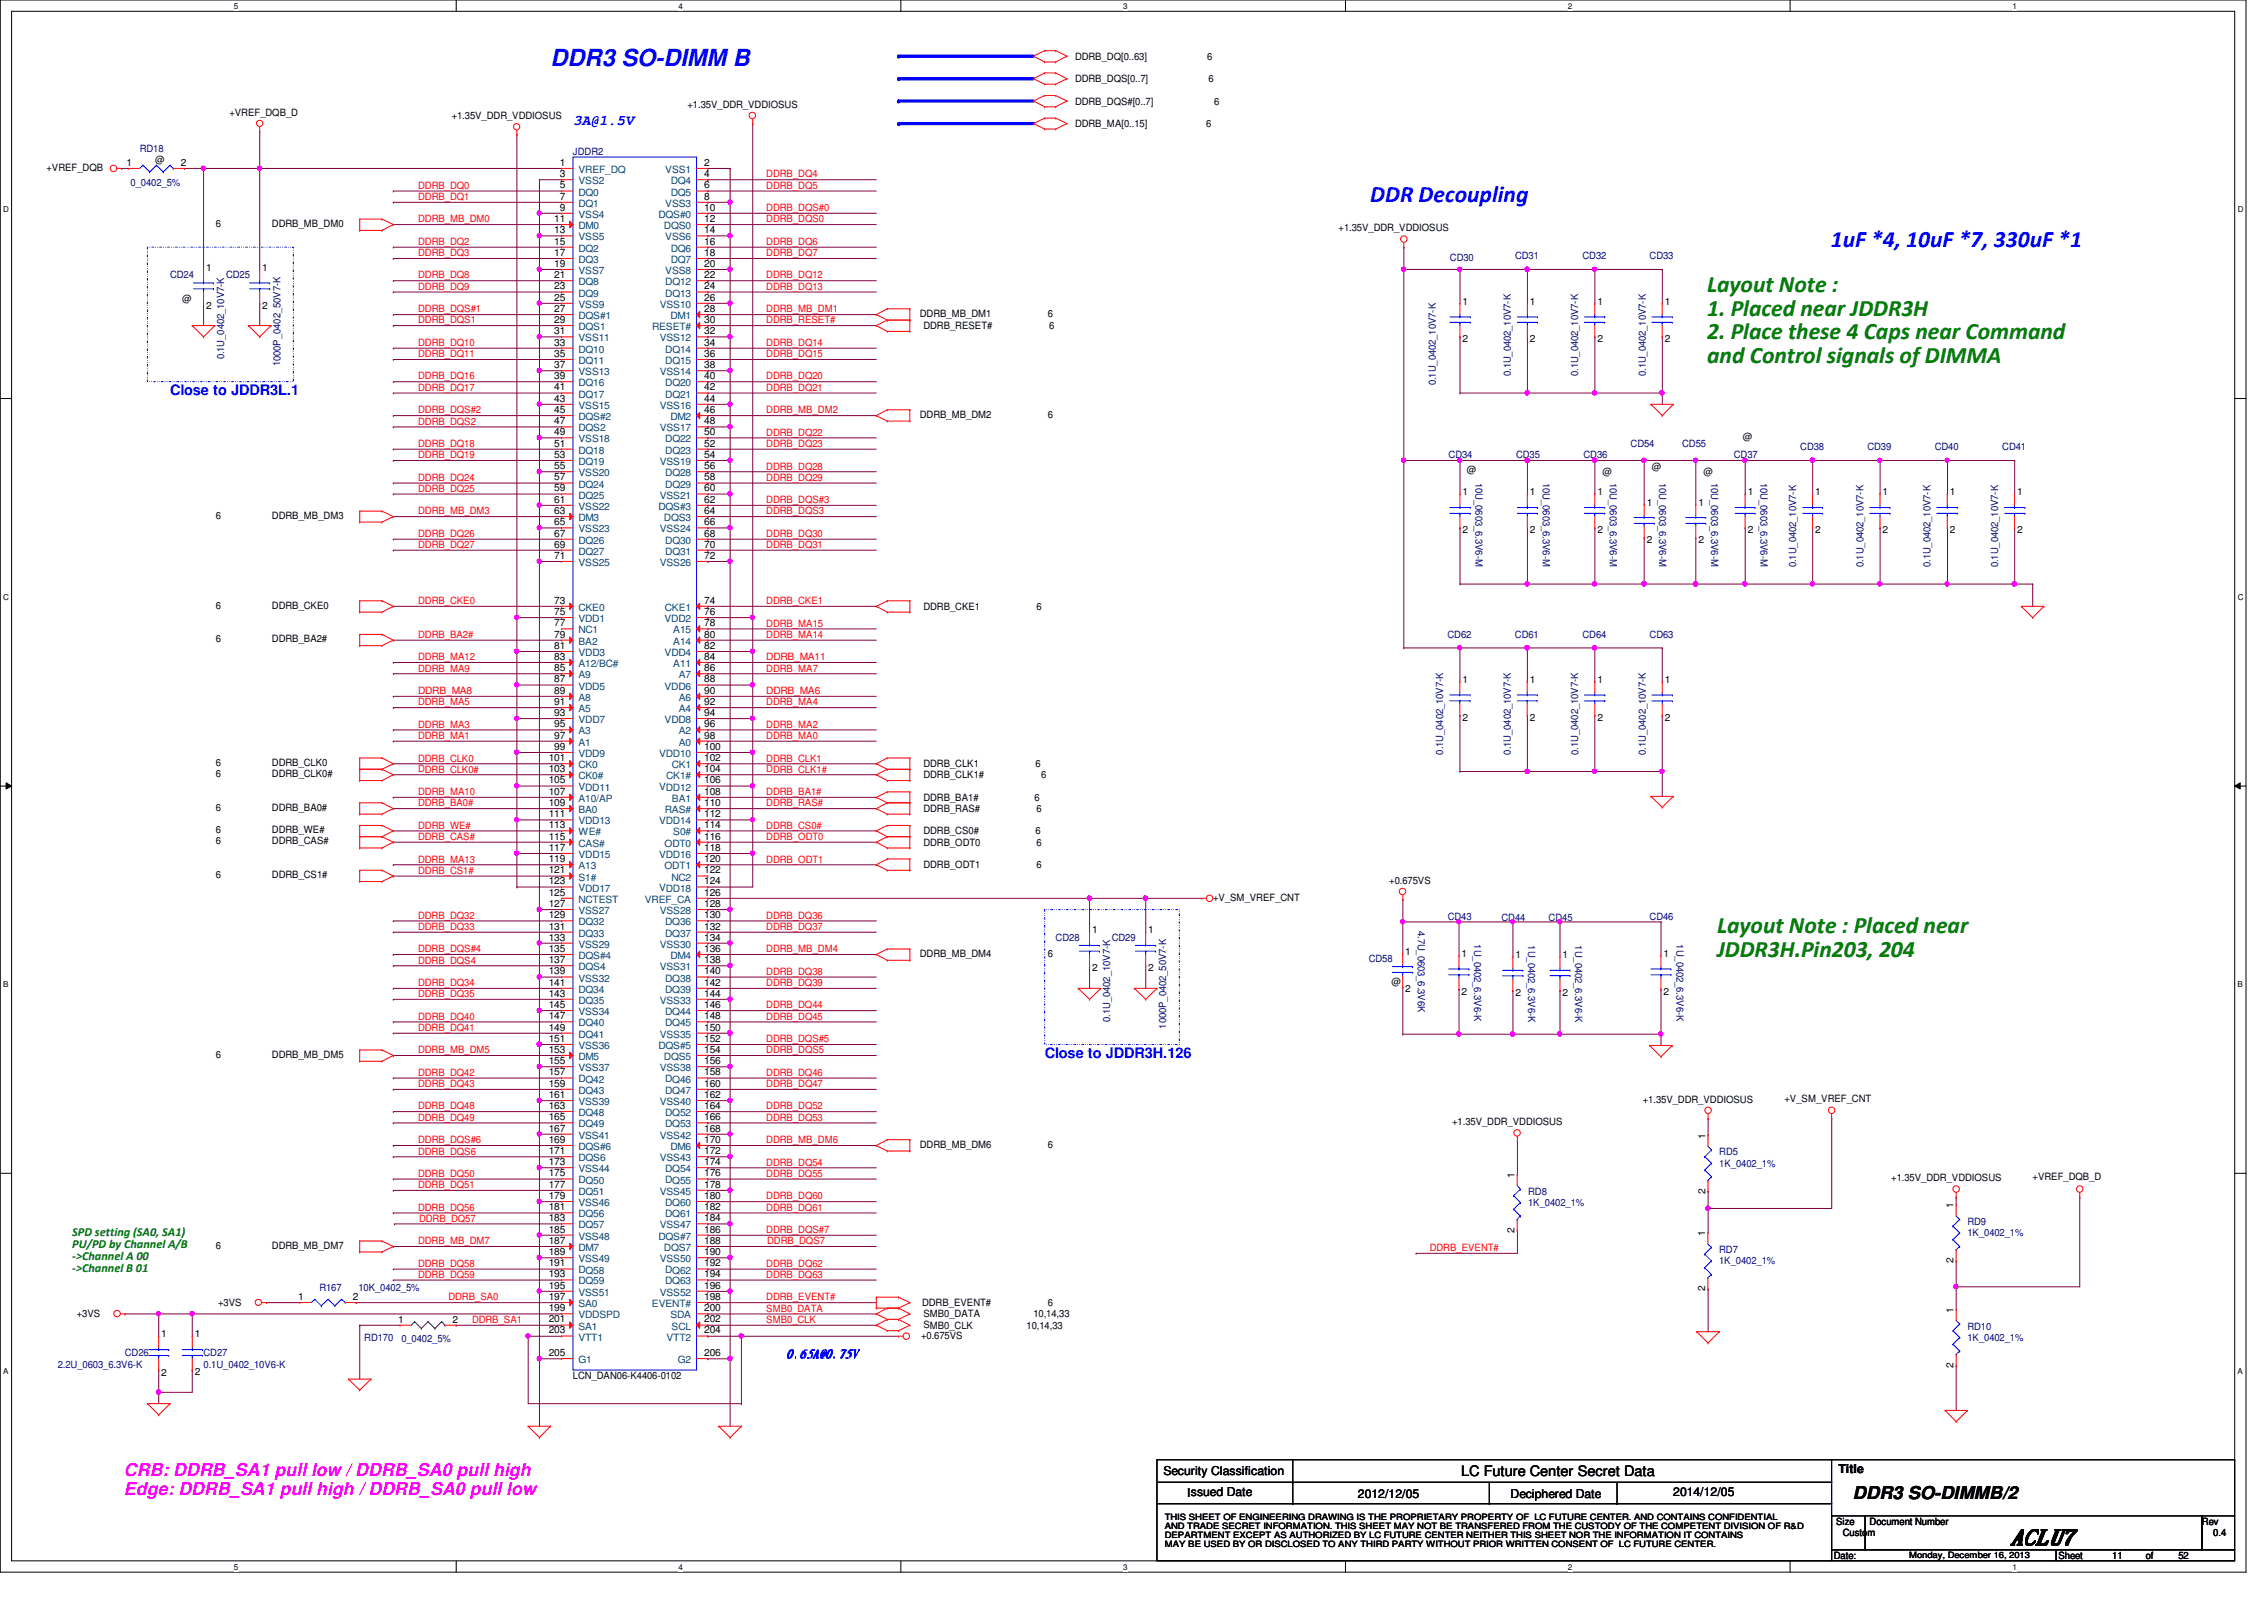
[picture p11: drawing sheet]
<svg xmlns="http://www.w3.org/2000/svg" width="297mm" height="210mm" viewBox="0 0 297 210" stroke-linecap="round" stroke-linejoin="round" font-family="sans-serif">
<defs><g id="words">
<g font-size="3.1" fill="#00f">
<text x="72.2" y="8.7">DDR3 SO-DIMM B</text>
<text x="179.8" y="26.5">DDR Decoupling</text>
<text x="240.2" y="32.4">1uF *4, 10uF *7, 330uF *1</text>
</g>
<g font-size="3.1" fill="#008000">
<text x="224" y="38.3">Layout Note :</text>
<text x="224" y="41.4">1. Placed near JDDR3H</text>
<text x="224" y="44.5">2. Place these 4 Caps near Command</text>
<text x="224" y="47.6">and Control signals of DIMMA</text>
<text x="225.3" y="122.4">Layout Note : Placed near</text>
<text x="225.3" y="125.5">JDDR3H.Pin203, 204</text>
</g>
<text font-size="2.8" x="263.7" y="202.7">ACLU7</text>
<g font-size="2.3" fill="#f0f">
<text x="16.3" y="193.7">CRB: DDRB_SA1 pull low / DDRB_SA0 pull high</text>
<text x="16.3" y="196.1">Edge: DDRB_SA1 pull high / DDRB_SA0 pull low</text>
</g>
<text font-size="2.3" x="243.1" y="196.6">DDR3 SO-DIMMB/2</text>
<g font-size="1.9" fill="#00f">
<text x="75.2" y="16.4">3A@1.5V</text>
<text x="22.3" y="51.9">Close to JDDR3L.1</text>
<text x="137.1" y="138.8">Close to JDDR3H.126</text>
</g>
<text font-size="1.9" x="191.7" y="193.7">LC Future Center Secret Data</text>
<g font-size="1.6" fill="#008000">
<text x="9.5" y="162.1">SPD setting (SA0, SA1)</text>
<text x="9.5" y="163.7">PU/PD by Channel A/B</text>
<text x="9.5" y="165.3">-&gt;Channel A 00</text>
<text x="9.5" y="166.9">-&gt;Channel B 01</text>
</g>
<text font-size="1.6" fill="#00f" x="103.2" y="178.1">0.65A@0.75V</text>
<g font-size="1.6">
<text x="152.6" y="193.5">Security Classification</text>
<text x="155.8" y="196.3">Issued Date</text>
<text x="178.2" y="196.5">2012/12/05</text>
<text x="198.2" y="196.5">Deciphered Date</text>
<text x="219.5" y="196.3">2014/12/05</text>
<text x="241.2" y="193.2">Title</text>
</g>
<g font-size="1.3">
<text x="141" y="7.8">DDRB_DQ[0..63]</text>
<text x="141" y="10.8">DDRB_DQS[0..7]</text>
<text x="158.4" y="7.8">6</text>
<text x="158.6" y="10.8">6</text>
<text x="30.1" y="15.2">+VREF_DQB_D</text>
<text x="59.3" y="15.6">+1.35V_DDR_VDDIOSUS</text>
<text x="90.2" y="14.1">+1.35V_DDR_VDDIOSUS</text>
<text x="141" y="13.7">DDRB_DQS#[0..7]</text>
<text x="141" y="16.7">DDRB_MA[0..15]</text>
<text x="158.3" y="16.7">6</text>
<text x="159.3" y="13.7">6</text>
<text x="6.1" y="22.4">+VREF_DQB</text>
<text x="16.6" y="21.8">1</text>
<text x="20.4" y="21.4">@</text>
<text x="23.7" y="21.8">2</text>
<text x="73.4" y="21.8">1</text>
<text x="73.4" y="23.2">3</text>
<text x="92.4" y="21.8">2</text>
<text x="92.4" y="23.2">4</text>
<text x="28.3" y="29.8">6</text>
<text x="35.7" y="29.8">DDRB_MB_DM0</text>
<text x="72.7" y="29.1">11</text>
<text x="73.4" y="27.6">9</text>
<text x="73.4" y="24.7">5</text>
<text x="73.4" y="26.2">7</text>
<text x="92.4" y="24.7">6</text>
<text x="92.4" y="26.2">8</text>
<text x="92.4" y="27.6">10</text>
<text x="92.4" y="29.1">12</text>
<text x="27" y="35.5">1</text>
<text x="34.4" y="35.5">1</text>
<text x="72.7" y="30.6">13</text>
<text x="72.7" y="32.1">15</text>
<text x="72.7" y="33.6">17</text>
<text x="72.7" y="35">19</text>
<text x="92.4" y="30.6">14</text>
<text x="92.4" y="32.1">16</text>
<text x="92.4" y="33.6">18</text>
<text x="92.4" y="35">20</text>
<text x="175.6" y="30.4">+1.35V_DDR_VDDIOSUS</text>
<text x="23.9" y="39.6">@</text>
<text x="27" y="40.5">2</text>
<text x="34.4" y="40.5">2</text>
<text x="72.7" y="36.5">21</text>
<text x="72.7" y="38">23</text>
<text x="72.7" y="39.5">25</text>
<text x="72.7" y="40.9">27</text>
<text x="92.4" y="36.5">22</text>
<text x="92.4" y="38">24</text>
<text x="92.4" y="40.9">28</text>
<text x="92.4" y="39.5">26</text>
<text x="120.7" y="41.6">DDRB_MB_DM1</text>
<text x="137.5" y="41.6">6</text>
<text x="191.9" y="40">1</text>
<text x="200.7" y="40">1</text>
<text x="209.6" y="40">1</text>
<text x="218.4" y="40">1</text>
<text x="72.7" y="42.4">29</text>
<text x="72.7" y="43.9">31</text>
<text x="72.7" y="45.3">33</text>
<text x="72.7" y="46.8">35</text>
<text x="92.4" y="42.4">30</text>
<text x="92.4" y="45.3">34</text>
<text x="92.4" y="46.8">36</text>
<text x="92.4" y="43.9">32</text>
<text x="121.2" y="43.2">DDRB_RESET#</text>
<text x="137.7" y="43.2">6</text>
<text x="191.9" y="44.9">2</text>
<text x="200.7" y="44.9">2</text>
<text x="209.6" y="44.9">2</text>
<text x="218.4" y="44.9">2</text>
<text x="72.7" y="48.3">37</text>
<text x="72.7" y="49.7">39</text>
<text x="72.7" y="51.2">41</text>
<text x="72.7" y="52.7">43</text>
<text x="92.4" y="49.7">40</text>
<text x="92.4" y="51.2">42</text>
<text x="92.4" y="48.3">38</text>
<text x="92.4" y="52.7">44</text>
<text x="72.7" y="54.2">45</text>
<text x="72.7" y="55.7">47</text>
<text x="72.7" y="57.1">49</text>
<text x="72.7" y="58.6">51</text>
<text x="92.4" y="54.2">46</text>
<text x="92.4" y="57.1">50</text>
<text x="92.4" y="58.6">52</text>
<text x="92.4" y="55.7">48</text>
<text x="120.7" y="54.8">DDRB_MB_DM2</text>
<text x="137.5" y="54.8">6</text>
<text x="228.7" y="57.8">@</text>
<text x="72.7" y="60.1">53</text>
<text x="72.7" y="61.5">55</text>
<text x="72.7" y="63">57</text>
<text x="72.7" y="64.5">59</text>
<text x="72.7" y="65.9">61</text>
<text x="92.4" y="61.5">56</text>
<text x="92.4" y="63">58</text>
<text x="92.4" y="65.9">62</text>
<text x="92.4" y="60.1">54</text>
<text x="92.4" y="64.5">60</text>
<text x="191.9" y="65">1</text>
<text x="192.4" y="62">@</text>
<text x="200.7" y="65">1</text>
<text x="209.6" y="65">1</text>
<text x="210.2" y="62.3">@</text>
<text x="216.7" y="61.7">@</text>
<text x="223.5" y="62.3">@</text>
<text x="229.3" y="65">1</text>
<text x="238.2" y="65">1</text>
<text x="247" y="65">1</text>
<text x="255.8" y="65">1</text>
<text x="264.6" y="65">1</text>
<text x="28.3" y="68.1">6</text>
<text x="35.7" y="68.1">DDRB_MB_DM3</text>
<text x="72.7" y="67.4">63</text>
<text x="72.7" y="68.9">65</text>
<text x="72.7" y="70.4">67</text>
<text x="72.7" y="71.8">69</text>
<text x="92.4" y="67.4">64</text>
<text x="92.4" y="70.4">68</text>
<text x="92.4" y="71.8">70</text>
<text x="92.4" y="68.9">66</text>
<text x="191.9" y="70">2</text>
<text x="200.7" y="70">2</text>
<text x="209.6" y="70">2</text>
<text x="216.1" y="66.3">1</text>
<text x="216.1" y="71.3">2</text>
<text x="222.8" y="71.3">2</text>
<text x="222.8" y="66.3">1</text>
<text x="229.3" y="70">2</text>
<text x="238.2" y="70">2</text>
<text x="247" y="70">2</text>
<text x="255.8" y="70">2</text>
<text x="264.6" y="70">2</text>
<text x="72.7" y="73.3">71</text>
<text x="92.4" y="73.3">72</text>
<text x="28.3" y="79.9">6</text>
<text x="35.7" y="79.9">DDRB_CKE0</text>
<text x="72.7" y="79.2">73</text>
<text x="72.7" y="80.7">75</text>
<text x="72.7" y="82.2">77</text>
<text x="72.7" y="83.6">79</text>
<text x="92.4" y="79.2">74</text>
<text x="92.4" y="80.7">76</text>
<text x="92.4" y="82.2">78</text>
<text x="92.4" y="83.6">80</text>
<text x="121.2" y="80">DDRB_CKE1</text>
<text x="136" y="80">6</text>
<text x="28.3" y="84.3">6</text>
<text x="35.7" y="84.3">DDRB_BA2#</text>
<text x="72.7" y="88">85</text>
<text x="72.7" y="89.5">87</text>
<text x="72.7" y="86.6">83</text>
<text x="72.7" y="85.1">81</text>
<text x="92.4" y="86.6">84</text>
<text x="92.4" y="88">86</text>
<text x="92.4" y="89.5">88</text>
<text x="92.4" y="85.1">82</text>
<text x="191.9" y="89.6">1</text>
<text x="200.7" y="89.6">1</text>
<text x="209.6" y="89.6">1</text>
<text x="218.4" y="89.6">1</text>
<text x="72.7" y="91">89</text>
<text x="72.7" y="92.5">91</text>
<text x="72.7" y="93.9">93</text>
<text x="72.7" y="95.4">95</text>
<text x="92.4" y="91">90</text>
<text x="92.4" y="92.5">92</text>
<text x="92.4" y="93.9">94</text>
<text x="92.4" y="95.4">96</text>
<text x="191.9" y="94.6">2</text>
<text x="200.7" y="94.6">2</text>
<text x="209.6" y="94.6">2</text>
<text x="218.4" y="94.6">2</text>
<text x="28.3" y="102">6</text>
<text x="28.3" y="100.5">6</text>
<text x="35.7" y="102">DDRB_CLK0#</text>
<text x="35.7" y="100.5">DDRB_CLK0</text>
<text x="72" y="99.9">101</text>
<text x="72" y="101.3">103</text>
<text x="72.7" y="98.4">99</text>
<text x="72.7" y="96.9">97</text>
<text x="92.4" y="101.3">104</text>
<text x="92.4" y="98.4">100</text>
<text x="92.4" y="99.9">102</text>
<text x="92.4" y="96.9">98</text>
<text x="121.2" y="100.6">DDRB_CLK1</text>
<text x="135.9" y="100.6">6</text>
<text x="28.3" y="106.4">6</text>
<text x="35.7" y="106.4">DDRB_BA0#</text>
<text x="72" y="102.8">105</text>
<text x="72" y="104.3">107</text>
<text x="72" y="105.7">109</text>
<text x="72" y="107.2">111</text>
<text x="92.4" y="105.7">110</text>
<text x="92.4" y="102.8">106</text>
<text x="92.4" y="104.3">108</text>
<text x="92.4" y="107.2">112</text>
<text x="121.1" y="106.5">DDRB_RAS#</text>
<text x="121.2" y="102.1">DDRB_CLK1#</text>
<text x="121.2" y="105.1">DDRB_BA1#</text>
<text x="135.7" y="105.1">6</text>
<text x="136" y="106.5">6</text>
<text x="136.6" y="102.1">6</text>
<text x="28.3" y="110.8">6</text>
<text x="28.3" y="109.3">6</text>
<text x="35.7" y="110.8">DDRB_CAS#</text>
<text x="35.7" y="109.3">DDRB_WE#</text>
<text x="72" y="108.7">113</text>
<text x="72" y="113.1">119</text>
<text x="72" y="110.1">115</text>
<text x="72" y="111.6">117</text>
<text x="92.4" y="113.1">120</text>
<text x="92.4" y="111.6">118</text>
<text x="92.4" y="108.7">114</text>
<text x="92.4" y="110.1">116</text>
<text x="121.1" y="113.9">DDRB_ODT1</text>
<text x="121.1" y="111">DDRB_ODT0</text>
<text x="121.2" y="109.5">DDRB_CS0#</text>
<text x="135.9" y="109.5">6</text>
<text x="136" y="111">6</text>
<text x="136" y="113.9">6</text>
<text x="28.3" y="115.2">6</text>
<text x="35.7" y="115.2">DDRB_CS1#</text>
<text x="72" y="114.6">121</text>
<text x="72" y="116">123</text>
<text x="72" y="117.5">125</text>
<text x="72" y="119">127</text>
<text x="92.4" y="114.6">122</text>
<text x="92.4" y="117.5">126</text>
<text x="92.4" y="116">124</text>
<text x="92.4" y="119">128</text>
<text x="159.2" y="118.1">+V_SM_VREF_CNT</text>
<text x="182.3" y="115.9">+0.675VS</text>
<text x="72" y="120.5">129</text>
<text x="72" y="122">131</text>
<text x="72" y="123.4">133</text>
<text x="72" y="124.9">135</text>
<text x="92.4" y="120.5">130</text>
<text x="92.4" y="122">132</text>
<text x="92.4" y="124.9">136</text>
<text x="92.4" y="123.4">134</text>
<text x="120.7" y="125.5">DDRB_MB_DM4</text>
<text x="137.5" y="125.5">6</text>
<text x="143.3" y="122.4">1</text>
<text x="150.7" y="122.4">1</text>
<text x="184.4" y="125.2">1</text>
<text x="191.8" y="125.5">1</text>
<text x="198.8" y="125.7">1</text>
<text x="205" y="125.7">1</text>
<text x="218.3" y="125.5">1</text>
<text x="72" y="126.4">137</text>
<text x="72" y="127.8">139</text>
<text x="72" y="129.3">141</text>
<text x="72" y="130.8">143</text>
<text x="92.4" y="127.8">140</text>
<text x="92.4" y="129.3">142</text>
<text x="92.4" y="126.4">138</text>
<text x="92.4" y="130.8">144</text>
<text x="143.3" y="127.4">2</text>
<text x="150.7" y="127.4">2</text>
<text x="182.6" y="129.2">@</text>
<text x="184.4" y="130.2">2</text>
<text x="191.8" y="130.5">2</text>
<text x="198.8" y="130.7">2</text>
<text x="205" y="130.7">2</text>
<text x="218.3" y="130.5">2</text>
<text x="72" y="132.2">145</text>
<text x="72" y="133.7">147</text>
<text x="72" y="135.2">149</text>
<text x="72" y="136.7">151</text>
<text x="92.4" y="132.2">146</text>
<text x="92.4" y="133.7">148</text>
<text x="92.4" y="136.7">152</text>
<text x="92.4" y="135.2">150</text>
<text x="28.3" y="138.8">6</text>
<text x="35.7" y="138.8">DDRB_MB_DM5</text>
<text x="72" y="138.1">153</text>
<text x="72" y="139.6">155</text>
<text x="72" y="141.1">157</text>
<text x="72" y="142.6">159</text>
<text x="92.4" y="138.1">154</text>
<text x="92.4" y="141.1">158</text>
<text x="92.4" y="142.6">160</text>
<text x="92.4" y="139.6">156</text>
<text x="72" y="144">161</text>
<text x="72" y="145.5">163</text>
<text x="72" y="147">165</text>
<text x="72" y="148.4">167</text>
<text x="72" y="149.9">169</text>
<text x="92.4" y="145.5">164</text>
<text x="92.4" y="147">166</text>
<text x="92.4" y="149.9">170</text>
<text x="92.4" y="144">162</text>
<text x="92.4" y="148.4">168</text>
<text x="190.5" y="147.6">+1.35V_DDR_VDDIOSUS</text>
<text x="215.6" y="144.7">+1.35V_DDR_VDDIOSUS</text>
<text x="223.8" y="149.4" transform="rotate(-90 223.8 149.4)">1</text>
<text x="234.1" y="144.5">+V_SM_VREF_CNT</text>
<text x="72" y="151.4">171</text>
<text x="72" y="152.9">173</text>
<text x="72" y="154.3">175</text>
<text x="72" y="155.8">177</text>
<text x="92.4" y="152.9">174</text>
<text x="92.4" y="154.3">176</text>
<text x="92.4" y="151.4">172</text>
<text x="92.4" y="155.8">178</text>
<text x="120.7" y="150.6">DDRB_MB_DM6</text>
<text x="137.5" y="150.6">6</text>
<text x="198.7" y="154.5" transform="rotate(-90 198.7 154.5)">1</text>
<text x="248.1" y="155">+1.35V_DDR_VDDIOSUS</text>
<text x="266.7" y="154.8">+VREF_DQB_D</text>
<text x="72" y="157.3">179</text>
<text x="72" y="158.8">181</text>
<text x="72" y="160.2">183</text>
<text x="72" y="161.7">185</text>
<text x="92.4" y="157.3">180</text>
<text x="92.4" y="158.8">182</text>
<text x="92.4" y="161.7">186</text>
<text x="92.4" y="160.2">184</text>
<text x="198.7" y="161.7" transform="rotate(-90 198.7 161.7)">2</text>
<text x="223.8" y="156.6" transform="rotate(-90 223.8 156.6)">2</text>
<text x="256.3" y="158.5" transform="rotate(-90 256.3 158.5)">1</text>
<text x="28.3" y="163.8">6</text>
<text x="35.7" y="163.8">DDRB_MB_DM7</text>
<text x="72" y="163.2">187</text>
<text x="72" y="164.7">189</text>
<text x="72" y="166.1">191</text>
<text x="72" y="167.6">193</text>
<text x="92.4" y="163.2">188</text>
<text x="92.4" y="166.1">192</text>
<text x="92.4" y="167.6">194</text>
<text x="92.4" y="164.7">190</text>
<text x="223.7" y="162.2" transform="rotate(-90 223.7 162.2)">1</text>
<text x="256.3" y="165.7" transform="rotate(-90 256.3 165.7)">2</text>
<text x="10.1" y="172.8">+3VS</text>
<text x="28.6" y="171.4">+3VS</text>
<text x="39.1" y="170.5">1</text>
<text x="46.3" y="170.5">2</text>
<text x="52.2" y="173.5">1</text>
<text x="59.4" y="173.5">2</text>
<text x="72" y="169.1">195</text>
<text x="72" y="170.5">197</text>
<text x="72" y="172">199</text>
<text x="72" y="173.5">201</text>
<text x="92.4" y="170.5">198</text>
<text x="92.4" y="172">200</text>
<text x="92.4" y="173.5">202</text>
<text x="92.4" y="169.1">196</text>
<text x="121" y="171.4">DDRB_EVENT#</text>
<text x="121.1" y="172.8">SMB0_DATA</text>
<text x="135.6" y="172.8">10,14,33</text>
<text x="137.5" y="171.4">6</text>
<text x="223.7" y="169.4" transform="rotate(-90 223.7 169.4)">2</text>
<text x="256.3" y="172.2" transform="rotate(-90 256.3 172.2)">1</text>
<text x="21.2" y="175.5">1</text>
<text x="25.6" y="175.4">1</text>
<text x="72" y="174.9">203</text>
<text x="72" y="177.9">205</text>
<text x="92.4" y="174.9">204</text>
<text x="92.4" y="177.9">206</text>
<text x="120.9" y="175.6">+0.675VS</text>
<text x="121.1" y="174.3">SMB0_CLK</text>
<text x="134.7" y="174.3">10,14,33</text>
<text x="256.3" y="179.4" transform="rotate(-90 256.3 179.4)">2</text>
<text x="21.2" y="180.5">2</text>
<text x="25.6" y="180.4">2</text>
<text x="75.2" y="180.9">LCN_DAN06-K4406-0102</text>
<text x="240.9" y="200">Size</text>
<text x="241.8" y="201.5">Custom</text>
<text x="245.3" y="200">Document Number</text>
<text x="288.9" y="200">Rev</text>
<text x="290.4" y="201.5">0.4</text>
<text x="240.6" y="204.5">Date:</text>
<text x="270.1" y="204.5">Sheet</text>
<text x="277.1" y="204.5">11</text>
<text x="281.5" y="204.5">of</text>
<text x="285.8" y="204.5">52</text>
</g>
<g font-size="1.3" fill="#000080">
<text x="18.3" y="19.9">RD18</text>
<text x="75.2" y="20.4">JDDR2</text>
<text x="17.1" y="24.5">0_0402_5%</text>
<text x="190.2" y="34.2">CD30</text>
<text x="198.8" y="34">CD31</text>
<text x="207.6" y="34">CD32</text>
<text x="216.4" y="34">CD33</text>
<text x="22.3" y="36.5">CD24</text>
<text x="29.7" y="36.5">CD25</text>
<text x="29.4" y="47.2" transform="rotate(-90 29.4 47.2)">0.1U_0402_10V7-K</text>
<text x="36.8" y="48" transform="rotate(-90 36.8 48)">1000P_0402_50V7-K</text>
<text x="188.4" y="50.5" transform="rotate(-90 188.4 50.5)">0.1U_0402_10V7-K</text>
<text x="198.2" y="49.4" transform="rotate(-90 198.2 49.4)">0.1U_0402_10V7-K</text>
<text x="207.1" y="49.4" transform="rotate(-90 207.1 49.4)">0.1U_0402_10V7-K</text>
<text x="215.9" y="49.4" transform="rotate(-90 215.9 49.4)">0.1U_0402_10V7-K</text>
<text x="213.9" y="58.6">CD54</text>
<text x="220.7" y="58.6">CD55</text>
<text x="236.2" y="59.1">CD38</text>
<text x="245" y="59.1">CD39</text>
<text x="253.8" y="59.1">CD40</text>
<text x="262.7" y="59.1">CD41</text>
<text x="190.1" y="60.1">CD34</text>
<text x="193.6" y="63.4" transform="rotate(90 193.6 63.4)">10U_0603_6.3V6-M</text>
<text x="198.9" y="60.1">CD35</text>
<text x="202.4" y="63.4" transform="rotate(90 202.4 63.4)">10U_0603_6.3V6-M</text>
<text x="207.8" y="60.1">CD36</text>
<text x="211.2" y="63.4" transform="rotate(90 211.2 63.4)">10U_0603_6.3V6-M</text>
<text x="217.7" y="63.4" transform="rotate(90 217.7 63.4)">10U_0603_6.3V6-M</text>
<text x="224.5" y="63.4" transform="rotate(90 224.5 63.4)">10U_0603_6.3V6-M</text>
<text x="227.5" y="60.1">CD37</text>
<text x="231" y="63.4" transform="rotate(90 231 63.4)">10U_0603_6.3V6-M</text>
<text x="235.7" y="74.4" transform="rotate(-90 235.7 74.4)">0.1U_0402_10V7-K</text>
<text x="244.5" y="74.4" transform="rotate(-90 244.5 74.4)">0.1U_0402_10V7-K</text>
<text x="253.3" y="74.4" transform="rotate(-90 253.3 74.4)">0.1U_0402_10V7-K</text>
<text x="262.2" y="74.4" transform="rotate(-90 262.2 74.4)">0.1U_0402_10V7-K</text>
<text x="189.9" y="83.7">CD62</text>
<text x="198.8" y="83.7">CD61</text>
<text x="207.6" y="83.7">CD64</text>
<text x="216.4" y="83.7">CD63</text>
<text x="189.4" y="99" transform="rotate(-90 189.4 99)">0.1U_0402_10V7-K</text>
<text x="198.2" y="99" transform="rotate(-90 198.2 99)">0.1U_0402_10V7-K</text>
<text x="207.1" y="99" transform="rotate(-90 207.1 99)">0.1U_0402_10V7-K</text>
<text x="215.9" y="99" transform="rotate(-90 215.9 99)">0.1U_0402_10V7-K</text>
<text x="138.5" y="123.5">CD28</text>
<text x="145.9" y="123.5">CD29</text>
<text x="186" y="122.1" transform="rotate(90 186 122.1)">4.7U_0603_6.3V6K</text>
<text x="189.9" y="120.6">CD43</text>
<text x="193.4" y="123.9" transform="rotate(90 193.4 123.9)">1U_0402_6.3V6-K</text>
<text x="197" y="120.8">CD44</text>
<text x="200.5" y="124" transform="rotate(90 200.5 124)">1U_0402_6.3V6-K</text>
<text x="203.2" y="120.8">CD45</text>
<text x="206.7" y="124" transform="rotate(90 206.7 124)">1U_0402_6.3V6-K</text>
<text x="216.4" y="120.6">CD46</text>
<text x="219.9" y="123.9" transform="rotate(90 219.9 123.9)">1U_0402_6.3V6-K</text>
<text x="179.6" y="126.3">CD58</text>
<text x="145.7" y="134.1" transform="rotate(-90 145.7 134.1)">0.1U_0402_10V7-K</text>
<text x="153" y="134.9" transform="rotate(-90 153 134.9)">1000P_0402_50V7-K</text>
<text x="225.6" y="151.6">RD5</text>
<text x="225.6" y="153.1">1K_0402_1%</text>
<text x="200.5" y="158.2">1K_0402_1%</text>
<text x="200.5" y="156.7">RD8</text>
<text x="258.1" y="160.7">RD9</text>
<text x="225.6" y="165.9">1K_0402_1%</text>
<text x="225.6" y="164.4">RD7</text>
<text x="258.1" y="162.2">1K_0402_1%</text>
<text x="41.9" y="169.4">R167</text>
<text x="47" y="169.4">10K_0402_5%</text>
<text x="7.6" y="179.4">2.2U_0603_6.3V6-K</text>
<text x="16.4" y="178">CD26</text>
<text x="26.7" y="179.4">0.1U_0402_10V6-K</text>
<text x="26.7" y="177.9">CD27</text>
<text x="47.8" y="175.9">RD170</text>
<text x="52.7" y="176">0_0402_5%</text>
<text x="258.1" y="175.9">1K_0402_1%</text>
<text x="258.1" y="174.4">RD10</text>
</g>
<g font-size="1.3" fill="#004080">
<text x="75.9" y="22.7">VREF_DQ</text>
<text x="87.3" y="22.7">VSS1</text>
<text x="75.9" y="25.7">DQ0</text>
<text x="75.9" y="27.1">DQ1</text>
<text x="75.9" y="24.2">VSS2</text>
<text x="75.9" y="28.6">VSS4</text>
<text x="86.4" y="28.6">DQS#0</text>
<text x="87.3" y="27.1">VSS3</text>
<text x="88" y="25.7">DQ5</text>
<text x="88" y="24.2">DQ4</text>
<text x="75.9" y="31.5">VSS5</text>
<text x="75.9" y="30.1">DM0</text>
<text x="75.9" y="33">DQ2</text>
<text x="75.9" y="35.9">VSS7</text>
<text x="75.9" y="34.5">DQ3</text>
<text x="87.1" y="30.1">DQS0</text>
<text x="87.3" y="31.5">VSS6</text>
<text x="87.3" y="35.9">VSS8</text>
<text x="88" y="33">DQ6</text>
<text x="88" y="34.5">DQ7</text>
<text x="75.9" y="41.9">DQS#1</text>
<text x="75.9" y="40.4">VSS9</text>
<text x="75.9" y="38.9">DQ9</text>
<text x="75.9" y="37.4">DQ8</text>
<text x="86.6" y="40.4">VSS10</text>
<text x="87.3" y="38.9">DQ13</text>
<text x="87.3" y="37.4">DQ12</text>
<text x="88" y="41.9">DM1</text>
<text x="75.9" y="44.8">VSS11</text>
<text x="75.9" y="43.3">DQS1</text>
<text x="75.9" y="46.3">DQ10</text>
<text x="75.9" y="47.7">DQ11</text>
<text x="85.5" y="43.3">RESET#</text>
<text x="86.6" y="44.8">VSS12</text>
<text x="87.3" y="46.3">DQ14</text>
<text x="87.3" y="47.7">DQ15</text>
<text x="75.9" y="49.2">VSS13</text>
<text x="75.9" y="50.7">DQ16</text>
<text x="75.9" y="53.6">VSS15</text>
<text x="75.9" y="52.2">DQ17</text>
<text x="86.6" y="49.2">VSS14</text>
<text x="86.6" y="53.6">VSS16</text>
<text x="87.3" y="52.2">DQ21</text>
<text x="87.3" y="50.7">DQ20</text>
<text x="75.9" y="59.5">DQ18</text>
<text x="75.9" y="58">VSS18</text>
<text x="75.9" y="56.6">DQS2</text>
<text x="75.9" y="55.1">DQS#2</text>
<text x="86.6" y="56.6">VSS17</text>
<text x="87.3" y="59.5">DQ23</text>
<text x="87.3" y="58">DQ22</text>
<text x="88" y="55.1">DM2</text>
<text x="75.9" y="62.5">VSS20</text>
<text x="75.9" y="64">DQ24</text>
<text x="75.9" y="61">DQ19</text>
<text x="75.9" y="65.4">DQ25</text>
<text x="86.6" y="61">VSS19</text>
<text x="86.6" y="65.4">VSS21</text>
<text x="87.3" y="62.5">DQ28</text>
<text x="87.3" y="64">DQ29</text>
<text x="75.9" y="66.9">VSS22</text>
<text x="75.9" y="68.4">DM3</text>
<text x="75.9" y="69.8">VSS23</text>
<text x="75.9" y="71.3">DQ26</text>
<text x="86.4" y="66.9">DQS#3</text>
<text x="86.6" y="69.8">VSS24</text>
<text x="87.1" y="68.4">DQS3</text>
<text x="87.3" y="71.3">DQ30</text>
<text x="75.9" y="74.2">VSS25</text>
<text x="75.9" y="72.8">DQ27</text>
<text x="86.6" y="74.2">VSS26</text>
<text x="87.3" y="72.8">DQ31</text>
<text x="75.9" y="80.1">CKE0</text>
<text x="75.9" y="81.6">VDD1</text>
<text x="75.9" y="83.1">NC1</text>
<text x="87.2" y="81.6">VDD2</text>
<text x="87.2" y="80.1">CKE1</text>
<text x="88.3" y="83.1">A15</text>
<text x="75.9" y="89">A9</text>
<text x="75.9" y="87.5">A12/BC#</text>
<text x="75.9" y="84.6">BA2</text>
<text x="75.9" y="86.1">VDD3</text>
<text x="87.2" y="86.1">VDD4</text>
<text x="88.3" y="87.5">A11</text>
<text x="88.3" y="84.6">A14</text>
<text x="89.1" y="89">A7</text>
<text x="75.9" y="91.9">A8</text>
<text x="75.9" y="90.5">VDD5</text>
<text x="75.9" y="93.4">A5</text>
<text x="75.9" y="94.9">VDD7</text>
<text x="87.2" y="90.5">VDD6</text>
<text x="87.2" y="94.9">VDD8</text>
<text x="89.1" y="91.9">A6</text>
<text x="89.1" y="93.4">A4</text>
<text x="75.9" y="100.8">CK0</text>
<text x="75.9" y="99.3">VDD9</text>
<text x="75.9" y="97.8">A1</text>
<text x="75.9" y="96.3">A3</text>
<text x="86.5" y="99.3">VDD10</text>
<text x="88.1" y="100.8">CK1</text>
<text x="89.1" y="97.8">A0</text>
<text x="89.1" y="96.3">A2</text>
<text x="75.9" y="102.2">CK0#</text>
<text x="75.9" y="103.7">VDD11</text>
<text x="75.9" y="105.2">A10/AP</text>
<text x="75.9" y="106.7">BA0</text>
<text x="86.5" y="103.7">VDD12</text>
<text x="87.2" y="106.7">RAS#</text>
<text x="87.4" y="102.2">CK1#</text>
<text x="88.2" y="105.2">BA1</text>
<text x="75.9" y="108.1">VDD13</text>
<text x="75.9" y="109.6">WE#</text>
<text x="75.9" y="111.1">CAS#</text>
<text x="75.9" y="112.6">VDD15</text>
<text x="86.5" y="108.1">VDD14</text>
<text x="86.5" y="112.6">VDD16</text>
<text x="87.2" y="111.1">ODT0</text>
<text x="88.3" y="109.6">S0#</text>
<text x="75.9" y="119.9">VSS27</text>
<text x="75.9" y="118.4">NCTEST</text>
<text x="75.9" y="117">VDD17</text>
<text x="75.9" y="115.5">S1#</text>
<text x="75.9" y="114">A13</text>
<text x="84.6" y="118.4">VREF_CA</text>
<text x="86.5" y="117">VDD18</text>
<text x="86.6" y="119.9">VSS28</text>
<text x="87.2" y="114">ODT1</text>
<text x="88.1" y="115.5">NC2</text>
<text x="75.9" y="121.4">DQ32</text>
<text x="75.9" y="122.9">DQ33</text>
<text x="75.9" y="124.3">VSS29</text>
<text x="75.9" y="125.8">DQS#4</text>
<text x="86.6" y="124.3">VSS30</text>
<text x="87.3" y="121.4">DQ36</text>
<text x="87.3" y="122.9">DQ37</text>
<text x="88" y="125.8">DM4</text>
<text x="75.9" y="127.3">DQS4</text>
<text x="75.9" y="131.7">DQ35</text>
<text x="75.9" y="128.8">VSS32</text>
<text x="75.9" y="130.2">DQ34</text>
<text x="86.6" y="131.7">VSS33</text>
<text x="86.6" y="127.3">VSS31</text>
<text x="87.3" y="128.8">DQ38</text>
<text x="87.3" y="130.2">DQ39</text>
<text x="75.9" y="137.6">VSS36</text>
<text x="75.9" y="136.1">DQ41</text>
<text x="75.9" y="134.6">DQ40</text>
<text x="75.9" y="133.2">VSS34</text>
<text x="86.4" y="137.6">DQS#5</text>
<text x="86.6" y="136.1">VSS35</text>
<text x="87.3" y="134.6">DQ45</text>
<text x="87.3" y="133.2">DQ44</text>
<text x="75.9" y="143.5">DQ43</text>
<text x="75.9" y="139">DM5</text>
<text x="75.9" y="140.5">VSS37</text>
<text x="75.9" y="142">DQ42</text>
<text x="86.6" y="140.5">VSS38</text>
<text x="87.1" y="139">DQS5</text>
<text x="87.3" y="142">DQ46</text>
<text x="87.3" y="143.5">DQ47</text>
<text x="75.9" y="145">VSS39</text>
<text x="75.9" y="146.4">DQ48</text>
<text x="75.9" y="147.9">DQ49</text>
<text x="75.9" y="149.4">VSS41</text>
<text x="86.6" y="145">VSS40</text>
<text x="86.6" y="149.4">VSS42</text>
<text x="87.3" y="146.4">DQ52</text>
<text x="87.3" y="147.9">DQ53</text>
<text x="75.9" y="155.3">DQ50</text>
<text x="75.9" y="153.8">VSS44</text>
<text x="75.9" y="152.3">DQS6</text>
<text x="75.9" y="150.9">DQS#6</text>
<text x="86.6" y="152.3">VSS43</text>
<text x="87.3" y="155.3">DQ55</text>
<text x="87.3" y="153.8">DQ54</text>
<text x="88" y="150.9">DM6</text>
<text x="75.9" y="156.7">DQ51</text>
<text x="75.9" y="158.2">VSS46</text>
<text x="75.9" y="159.7">DQ56</text>
<text x="75.9" y="161.1">DQ57</text>
<text x="86.6" y="156.7">VSS45</text>
<text x="86.6" y="161.1">VSS47</text>
<text x="87.3" y="158.2">DQ60</text>
<text x="87.3" y="159.7">DQ61</text>
<text x="75.9" y="164.1">DM7</text>
<text x="75.9" y="162.6">VSS48</text>
<text x="75.9" y="165.6">VSS49</text>
<text x="75.9" y="167.1">DQ58</text>
<text x="86.4" y="162.6">DQS#7</text>
<text x="86.6" y="165.6">VSS50</text>
<text x="87.1" y="164.1">DQS7</text>
<text x="87.3" y="167.1">DQ62</text>
<text x="75.9" y="172.9">VDDSPD</text>
<text x="75.9" y="171.5">SA0</text>
<text x="75.9" y="170">VSS51</text>
<text x="75.9" y="168.5">DQ59</text>
<text x="85.5" y="171.5">EVENT#</text>
<text x="86.6" y="170">VSS52</text>
<text x="87.3" y="168.5">DQ63</text>
<text x="88" y="172.9">SDA</text>
<text x="75.9" y="175.9">VTT1</text>
<text x="75.9" y="174.4">SA1</text>
<text x="75.9" y="178.8">G1</text>
<text x="87.4" y="175.9">VTT2</text>
<text x="88.1" y="174.4">SCL</text>
<text x="88.9" y="178.8">G2</text>
</g>
<g font-size="1.3" fill="#f00">
<text x="100.5" y="23.3">DDRB_DQ4</text>
<text x="54.9" y="24.8">DDRB_DQ0</text>
<text x="54.9" y="26.2">DDRB_DQ1</text>
<text x="54.9" y="29.2">DDRB_MB_DM0</text>
<text x="100.5" y="29.2">DDRB_DQS0</text>
<text x="100.5" y="24.8">DDRB_DQ5</text>
<text x="100.5" y="27.7">DDRB_DQS#0</text>
<text x="54.9" y="32.1">DDRB_DQ2</text>
<text x="54.9" y="33.6">DDRB_DQ3</text>
<text x="100.5" y="32.1">DDRB_DQ6</text>
<text x="100.5" y="33.6">DDRB_DQ7</text>
<text x="54.9" y="36.5">DDRB_DQ8</text>
<text x="54.9" y="38">DDRB_DQ9</text>
<text x="54.9" y="41">DDRB_DQS#1</text>
<text x="100.5" y="36.5">DDRB_DQ12</text>
<text x="100.5" y="38">DDRB_DQ13</text>
<text x="100.5" y="41">DDRB_MB_DM1</text>
<text x="54.9" y="45.4">DDRB_DQ10</text>
<text x="54.9" y="46.9">DDRB_DQ11</text>
<text x="54.9" y="42.4">DDRB_DQS1</text>
<text x="100.5" y="45.4">DDRB_DQ14</text>
<text x="100.5" y="42.4">DDRB_RESET#</text>
<text x="100.5" y="46.9">DDRB_DQ15</text>
<text x="54.9" y="49.8">DDRB_DQ16</text>
<text x="54.9" y="51.3">DDRB_DQ17</text>
<text x="100.5" y="51.3">DDRB_DQ21</text>
<text x="100.5" y="49.8">DDRB_DQ20</text>
<text x="54.9" y="55.7">DDRB_DQS2</text>
<text x="54.9" y="54.2">DDRB_DQS#2</text>
<text x="54.9" y="58.6">DDRB_DQ18</text>
<text x="100.5" y="57.1">DDRB_DQ22</text>
<text x="100.5" y="54.2">DDRB_MB_DM2</text>
<text x="100.5" y="58.6">DDRB_DQ23</text>
<text x="54.9" y="60.1">DDRB_DQ19</text>
<text x="54.9" y="64.5">DDRB_DQ25</text>
<text x="54.9" y="63.1">DDRB_DQ24</text>
<text x="100.5" y="61.6">DDRB_DQ28</text>
<text x="100.5" y="63.1">DDRB_DQ29</text>
<text x="100.5" y="66">DDRB_DQS#3</text>
<text x="54.9" y="70.4">DDRB_DQ26</text>
<text x="54.9" y="67.5">DDRB_MB_DM3</text>
<text x="54.9" y="71.9">DDRB_DQ27</text>
<text x="100.5" y="71.9">DDRB_DQ31</text>
<text x="100.5" y="67.5">DDRB_DQS3</text>
<text x="100.5" y="70.4">DDRB_DQ30</text>
<text x="54.9" y="79.2">DDRB_CKE0</text>
<text x="54.9" y="83.7">DDRB_BA2#</text>
<text x="100.5" y="83.7">DDRB_MA14</text>
<text x="100.5" y="79.2">DDRB_CKE1</text>
<text x="100.5" y="82.2">DDRB_MA15</text>
<text x="54.9" y="86.6">DDRB_MA12</text>
<text x="54.9" y="88.1">DDRB_MA9</text>
<text x="100.5" y="86.6">DDRB_MA11</text>
<text x="100.5" y="88.1">DDRB_MA7</text>
<text x="54.9" y="92.5">DDRB_MA5</text>
<text x="54.9" y="91.1">DDRB_MA8</text>
<text x="54.9" y="95.5">DDRB_MA3</text>
<text x="100.5" y="95.5">DDRB_MA2</text>
<text x="100.5" y="92.5">DDRB_MA4</text>
<text x="100.5" y="91.1">DDRB_MA6</text>
<text x="54.9" y="99.9">DDRB_CLK0</text>
<text x="54.9" y="101.3">DDRB_CLK0#</text>
<text x="54.9" y="96.9">DDRB_MA1</text>
<text x="100.5" y="101.3">DDRB_CLK1#</text>
<text x="100.5" y="99.9">DDRB_CLK1</text>
<text x="100.5" y="96.9">DDRB_MA0</text>
<text x="54.9" y="105.8">DDRB_BA0#</text>
<text x="54.9" y="104.3">DDRB_MA10</text>
<text x="100.5" y="105.8">DDRB_RAS#</text>
<text x="100.5" y="104.3">DDRB_BA1#</text>
<text x="54.9" y="113.2">DDRB_MA13</text>
<text x="54.9" y="110.2">DDRB_CAS#</text>
<text x="54.9" y="108.7">DDRB_WE#</text>
<text x="100.5" y="108.7">DDRB_CS0#</text>
<text x="100.5" y="110.2">DDRB_ODT0</text>
<text x="100.5" y="113.2">DDRB_ODT1</text>
<text x="54.9" y="114.6">DDRB_CS1#</text>
<text x="54.9" y="122">DDRB_DQ33</text>
<text x="54.9" y="120.5">DDRB_DQ32</text>
<text x="54.9" y="124.9">DDRB_DQS#4</text>
<text x="100.5" y="122">DDRB_DQ37</text>
<text x="100.5" y="120.5">DDRB_DQ36</text>
<text x="100.5" y="124.9">DDRB_MB_DM4</text>
<text x="54.9" y="126.4">DDRB_DQS4</text>
<text x="54.9" y="130.8">DDRB_DQ35</text>
<text x="54.9" y="129.4">DDRB_DQ34</text>
<text x="100.5" y="127.9">DDRB_DQ38</text>
<text x="100.5" y="129.4">DDRB_DQ39</text>
<text x="54.9" y="135.3">DDRB_DQ41</text>
<text x="54.9" y="133.8">DDRB_DQ40</text>
<text x="100.5" y="132.3">DDRB_DQ44</text>
<text x="100.5" y="136.7">DDRB_DQS#5</text>
<text x="100.5" y="133.8">DDRB_DQ45</text>
<text x="54.9" y="141.1">DDRB_DQ42</text>
<text x="54.9" y="138.2">DDRB_MB_DM5</text>
<text x="54.9" y="142.6">DDRB_DQ43</text>
<text x="100.5" y="141.1">DDRB_DQ46</text>
<text x="100.5" y="142.6">DDRB_DQ47</text>
<text x="100.5" y="138.2">DDRB_DQS5</text>
<text x="54.9" y="145.5">DDRB_DQ48</text>
<text x="54.9" y="147">DDRB_DQ49</text>
<text x="54.9" y="150">DDRB_DQS#6</text>
<text x="100.5" y="150">DDRB_MB_DM6</text>
<text x="100.5" y="147">DDRB_DQ53</text>
<text x="100.5" y="145.5">DDRB_DQ52</text>
<text x="54.9" y="151.5">DDRB_DQS6</text>
<text x="54.9" y="155.9">DDRB_DQ51</text>
<text x="54.9" y="154.4">DDRB_DQ50</text>
<text x="100.5" y="154.4">DDRB_DQ55</text>
<text x="100.5" y="152.9">DDRB_DQ54</text>
<text x="54.9" y="158.8">DDRB_DQ56</text>
<text x="55" y="160.3">DDRB_DQ57</text>
<text x="100.5" y="158.8">DDRB_DQ61</text>
<text x="100.5" y="157.4">DDRB_DQ60</text>
<text x="100.5" y="161.8">DDRB_DQS#7</text>
<text x="54.9" y="163.2">DDRB_MB_DM7</text>
<text x="54.9" y="167.6">DDRB_DQ59</text>
<text x="54.9" y="166.2">DDRB_DQ58</text>
<text x="100.5" y="167.6">DDRB_DQ63</text>
<text x="100.5" y="166.2">DDRB_DQ62</text>
<text x="100.7" y="163.2">DDRB_DQS7</text>
<text x="187.6" y="164.1">DDRB_EVENT#</text>
<text x="58.8" y="170.6">DDRB_SA0</text>
<text x="61.9" y="173.6">DDRB_SA1</text>
<text x="100.5" y="172.1">SMB0_DATA</text>
<text x="100.5" y="173.6">SMB0_CLK</text>
<text x="100.5" y="170.6">DDRB_EVENT#</text>
</g>
<g font-size="1.1">
<text x="30.7" y="1.1">5</text>
<text x="89" y="1.1">4</text>
<text x="147.4" y="1.1">3</text>
<text x="205.7" y="1.1">2</text>
<text x="264" y="1.1">1</text>
<text x=".4" y="27.9">D</text>
<text x="293.6" y="27.9">D</text>
<text x=".4" y="78.7">C</text>
<text x="293.6" y="78.7">C</text>
<text x=".4" y="129.5">B</text>
<text x="293.6" y="129.5">B</text>
<text x=".4" y="180.3">A</text>
<text x="293.6" y="180.3">A</text>
<text x="152.8" y="201.7">DEPARTMENT EXCEPT AS AUTHORIZED BY LC FUTURE CENTER NEITHER THIS SHEET NOR THE INFORMATION IT CONTAINS</text>
<text x="152.8" y="202.9">MAY BE USED BY OR DISCLOSED TO ANY THIRD PARTY WITHOUT PRIOR WRITTEN CONSENT OF LC FUTURE CENTER.</text>
<text x="152.8" y="200.6">AND TRADE SECRET INFORMATION. THIS SHEET MAY NOT BE TRANSFERED FROM THE CUSTODY OF THE COMPETENT DIVISION OF R&amp;D</text>
<text x="152.8" y="199.4">THIS SHEET OF ENGINEERING DRAWING IS THE PROPRIETARY PROPERTY OF LC FUTURE CENTER. AND CONTAINS CONFIDENTIAL</text>
<text x="30.7" y="205.9">5</text>
<text x="89" y="205.9">4</text>
<text x="147.4" y="205.9">3</text>
<text x="205.7" y="205.9">2</text>
<text x="250.5" y="204.4">Monday, December 16, 2013</text>
<text x="264" y="205.9">1</text>
</g>
</g></defs>
<path d="M0 0h294.7v206.2h-294.7zM1.5 1.5h291.7v203.3h-291.7z" fill="none" stroke="#000" stroke-width=".13"/>
<g fill="#fff">
<path d="M30.7 .2h.6v1.2h-.6z"/>
<path d="M30.7 204.9h.6v1.2h-.6z"/>
</g>
<path d="M59.9 0v1.5M59.9 204.8v1.4" fill="none" stroke="#000" stroke-width=".13"/>
<g fill="#fff">
<path d="M89 .2h.6v1.2h-.6z"/>
<path d="M89 204.9h.6v1.2h-.6z"/>
</g>
<path d="M118.2 0v1.5M118.2 204.8v1.4" fill="none" stroke="#000" stroke-width=".13"/>
<g fill="#fff">
<path d="M147.4 .2h.6v1.2h-.6z"/>
<path d="M147.4 204.9h.6v1.2h-.6z"/>
</g>
<path d="M176.5 0v1.5M176.5 204.8v1.4" fill="none" stroke="#000" stroke-width=".13"/>
<g fill="#fff">
<path d="M205.7 .2h.6v1.2h-.6z"/>
<path d="M205.7 204.9h.6v1.2h-.6z"/>
</g>
<path d="M234.9 0v1.5M234.9 204.8v1.5" fill="none" stroke="#000" stroke-width=".13"/>
<g fill="#fff">
<path d="M264 .2h.6v1.2h-.6z"/>
<path d="M264 204.9h.6v1.2h-.6z"/>
<path d="M.4 26.9h.8v1.2h-.8z"/>
<path d="M293.6 26.9h.7v1.2h-.7z"/>
<path d="M.4 77.7h.8v1.2h-.8z"/>
<path d="M293.6 77.7h.7v1.2h-.7z"/>
</g>
<path d="M0 52.3h1.5M293.2 52.3h1.5" fill="none" stroke="#000" stroke-width=".13"/>
<g fill="#fff">
<path d="M.4 128.5h.7v1.2h-.7z"/>
<path d="M293.6 128.5h.7v1.2h-.7z"/>
</g>
<path d="M0 103.1h1.5M.8 102.7l.7 .4-.7 .4zM293.2 103.1h1.5M293.2 103.1l.7-.4v.8z" fill="none" stroke="#000" stroke-width=".13"/>
<path d="M.8 102.7l.7 .4-.7 .4zM293.2 103.1l.7-.4v.8z" fill="#000"/>
<g fill="#fff">
<path d="M.4 179.3h.7v1.2h-.7z"/>
<path d="M293.6 179.3h.7v1.2h-.7z"/>
</g>
<path d="M0 153.9h1.5M293.2 153.9h1.5" fill="none" stroke="#000" stroke-width=".13"/>
<path d="M19.3 32.4h19.2v17.7h-19.2zM137.1 119.3h17.6v17.7h-17.6z" fill="none" stroke="#00f" stroke-width=".13" stroke-dasharray=".3 .3 0 .3 0 .3"/>
<path d="M26.7 39.8h.1M26.7 22.1h.1M26.7 22.1v13.2M26.7 39.8v2.9M34.1 39.8h.1M34.1 22.1h.1M34.1 22.1v13.2M34.1 39.8v2.9" fill="none" stroke="#800040" stroke-width=".13"/>
<circle cx="26.7" cy="22.1" r=".29" fill="#f0f"/>
<circle cx="26.7" cy="22.1" r=".29" fill="none" stroke="#f0f" stroke-width=".13"/>
<path d="M26.7 22.1h.1M34.1 22.1h.1M51.6 29.5h22.1M51.6 29.5h.1M73.7 22.1h-47M51.6 67.8h.1M51.6 67.8h22.1" fill="none" stroke="#800040" stroke-width=".13"/>
<circle cx="34" cy="22.1" r=".29" fill="#f0f"/>
<circle cx="34" cy="22.1" r=".29" fill="none" stroke="#f0f" stroke-width=".13"/>
<path d="M70.8 66.3h.1M70.8 66.3v3" fill="none" stroke="#800040" stroke-width=".13"/>
<circle cx="70.7" cy="66.3" r=".29" fill="#f0f"/>
<circle cx="70.7" cy="66.3" r=".29" fill="none" stroke="#f0f" stroke-width=".13"/>
<path d="M70.8 48.6h.1M70.8 48.6v4.4" fill="none" stroke="#800040" stroke-width=".13"/>
<circle cx="70.7" cy="48.6" r=".29" fill="#f0f"/>
<circle cx="70.7" cy="48.6" r=".29" fill="none" stroke="#f0f" stroke-width=".13"/>
<path d="M70.8 28h.1M70.8 28v2.9" fill="none" stroke="#800040" stroke-width=".13"/>
<circle cx="70.7" cy="28" r=".29" fill="#f0f"/>
<circle cx="70.7" cy="28" r=".29" fill="none" stroke="#f0f" stroke-width=".13"/>
<path d="M70.8 44.2h.1M70.8 44.2v4.4" fill="none" stroke="#800040" stroke-width=".13"/>
<circle cx="70.7" cy="44.2" r=".29" fill="#f0f"/>
<circle cx="70.7" cy="44.2" r=".29" fill="none" stroke="#f0f" stroke-width=".13"/>
<path d="M70.8 39.8h.1M70.8 39.8v4.4" fill="none" stroke="#800040" stroke-width=".13"/>
<circle cx="70.7" cy="39.8" r=".29" fill="#f0f"/>
<circle cx="70.7" cy="39.8" r=".29" fill="none" stroke="#f0f" stroke-width=".13"/>
<path d="M70.8 53h.1M70.8 53v4.4" fill="none" stroke="#800040" stroke-width=".13"/>
<circle cx="70.7" cy="53" r=".29" fill="#f0f"/>
<circle cx="70.7" cy="53" r=".29" fill="none" stroke="#f0f" stroke-width=".13"/>
<g fill="none" stroke="#800040" stroke-width=".13">
<path d="M51.6 32.4h.1M51.6 25.1h.1M51.6 32.4h22.1M51.6 25.1h22.1M70.8 23.6h.1M70.8 30.9h.1M70.8 35.3h.1M70.8 23.6v4.4M70.8 30.9h2.9M70.8 35.3h2.9M51.6 56h22.1M51.6 56h.1"/>
<path d="M70.8 53h.1M70.8 53h2.9M51.6 70.7h22.1M51.6 60.4h22.1M51.6 70.7h.1M51.6 60.4h.1M51.6 64.8h.1M51.6 64.8h22.1M70.8 73.7h.1M70.8 73.7h2.9M70.8 69.3h.1M70.8 69.3v4.4"/>
</g>
<circle cx="70.7" cy="69.2" r=".29" fill="#f0f"/>
<circle cx="70.7" cy="69.2" r=".29" fill="none" stroke="#f0f" stroke-width=".13"/>
<path d="M70.8 30.9h.1M70.8 30.9v4.4" fill="none" stroke="#800040" stroke-width=".13"/>
<circle cx="70.7" cy="30.9" r=".29" fill="#f0f"/>
<circle cx="70.7" cy="30.9" r=".29" fill="none" stroke="#f0f" stroke-width=".13"/>
<path d="M70.8 57.4h.1M70.8 57.4v4.5" fill="none" stroke="#800040" stroke-width=".13"/>
<circle cx="70.7" cy="57.4" r=".29" fill="#f0f"/>
<circle cx="70.7" cy="57.4" r=".29" fill="none" stroke="#f0f" stroke-width=".13"/>
<path d="M70.8 35.3h.1M70.8 35.3v4.5" fill="none" stroke="#800040" stroke-width=".13"/>
<circle cx="70.7" cy="35.3" r=".29" fill="#f0f"/>
<circle cx="70.7" cy="35.3" r=".29" fill="none" stroke="#f0f" stroke-width=".13"/>
<path d="M70.8 61.9h.1M70.8 61.9v4.4" fill="none" stroke="#800040" stroke-width=".13"/>
<circle cx="70.7" cy="61.9" r=".29" fill="#f0f"/>
<circle cx="70.7" cy="61.9" r=".29" fill="none" stroke="#f0f" stroke-width=".13"/>
<g fill="none" stroke="#800040" stroke-width=".13">
<path d="M51.6 26.5h.1M51.6 36.8h.1M51.6 26.5h22.1M51.6 36.8h22.1M51.6 33.9h22.1M51.6 33.9h.1M51.6 38.3h.1M51.6 38.3h22.1M70.8 39.8h2.9M70.8 39.8h.1M70.8 23.6h2.9M70.8 23.6h.1"/>
<path d="M70.8 28h2.9M70.8 28h.1M51.6 50.1h22.1M51.6 50.1h.1M51.6 42.7h22.1M51.6 42.7h.1M51.6 45.7h.1M51.6 51.6h.1M51.6 45.7h22.1M51.6 51.6h22.1M51.6 47.2h22.1M51.6 47.2h.1"/>
<path d="M51.6 54.5h22.1M51.6 54.5h.1M51.6 58.9h.1M51.6 41.3h.1M51.6 58.9h22.1M51.6 41.3h22.1M70.8 57.4h2.9M70.8 48.6h2.9M70.8 57.4h.1M70.8 48.6h.1M70.8 44.2h2.9M70.8 44.2h.1"/>
<path d="M51.6 72.2h.1M51.6 72.2h22.1M51.6 63.4h.1M51.6 63.4h22.1M70.8 61.9h2.9M70.8 61.9h.1M70.8 69.3h.1M70.8 69.3h2.9M70.8 66.3h2.9M70.8 66.3h.1M222.5 60.4h.1M222.5 60.4h6.5"/>
</g>
<circle cx="222.5" cy="60.4" r=".29" fill="#f0f"/>
<circle cx="222.5" cy="60.4" r=".29" fill="none" stroke="#f0f" stroke-width=".13"/>
<path d="M184.2 35.3h7.4M184.2 35.3h.1M218.1 44.2h.1M218.1 44.2v7.4M184.2 60.4h7.4M184.2 60.4h.1M229 60.4h8.8M229 60.4h.1" fill="none" stroke="#800040" stroke-width=".13"/>
<circle cx="237.8" cy="60.4" r=".29" fill="#f0f"/>
<circle cx="237.8" cy="60.4" r=".29" fill="none" stroke="#f0f" stroke-width=".13"/>
<path d="M237.8 60.4h.1M237.8 60.4h8.9" fill="none" stroke="#800040" stroke-width=".13"/>
<circle cx="237.8" cy="60.4" r=".29" fill="#f0f"/>
<circle cx="237.8" cy="60.4" r=".29" fill="none" stroke="#f0f" stroke-width=".13"/>
<path d="M229 60.4h.1M229 60.4v4.4M264.3 69.3h.1M264.3 69.3v7.3" fill="none" stroke="#800040" stroke-width=".13"/>
<circle cx="228.9" cy="60.4" r=".29" fill="#f0f"/>
<circle cx="228.9" cy="60.4" r=".29" fill="none" stroke="#f0f" stroke-width=".13"/>
<path d="M237.8 76.6h.1M237.8 76.6h8.9" fill="none" stroke="#800040" stroke-width=".13"/>
<circle cx="237.8" cy="76.6" r=".29" fill="#f0f"/>
<circle cx="237.8" cy="76.6" r=".29" fill="none" stroke="#f0f" stroke-width=".13"/>
<path d="M209.2 69.3h.1M209.2 69.3v7.3M255.5 76.6h8.8M255.5 76.6h.1M266.7 76.6h.1M266.7 76.6v2.9" fill="none" stroke="#800040" stroke-width=".13"/>
<circle cx="264.3" cy="76.6" r=".29" fill="#f0f"/>
<circle cx="264.3" cy="76.6" r=".29" fill="none" stroke="#f0f" stroke-width=".13"/>
<circle cx="255.5" cy="76.6" r=".27" fill="#f0f"/>
<circle cx="255.5" cy="76.6" r=".27" fill="none" stroke="#f0f" stroke-width=".13"/>
<path d="M229 76.6h8.8M229 76.6h.1" fill="none" stroke="#800040" stroke-width=".13"/>
<circle cx="228.9" cy="76.6" r=".29" fill="#f0f"/>
<circle cx="228.9" cy="76.6" r=".29" fill="none" stroke="#f0f" stroke-width=".13"/>
<path d="M237.8 60.4h.1M237.8 69.3h.1M237.8 60.4v4.4M237.8 69.3v7.3M246.7 60.4h.1M246.7 60.4h8.8M264.3 60.4h.1M264.3 60.4v4.4" fill="none" stroke="#800040" stroke-width=".13"/>
<circle cx="246.6" cy="60.4" r=".29" fill="#f0f"/>
<circle cx="246.6" cy="60.4" r=".29" fill="none" stroke="#f0f" stroke-width=".13"/>
<path d="M191.6 60.4h.1M191.6 60.4h8.8M246.7 60.4h.1M246.7 60.4v4.4M255.5 60.4h.1M255.5 60.4v4.4" fill="none" stroke="#800040" stroke-width=".13"/>
<circle cx="200.4" cy="60.4" r=".29" fill="#f0f"/>
<circle cx="200.4" cy="60.4" r=".29" fill="none" stroke="#f0f" stroke-width=".13"/>
<circle cx="191.5" cy="60.4" r=".29" fill="#f0f"/>
<circle cx="191.5" cy="60.4" r=".29" fill="none" stroke="#f0f" stroke-width=".13"/>
<path d="M191.6 60.4h.1M191.6 60.4v4.4M200.4 60.4h.1M200.4 60.4v4.4M222.5 76.6h.1M222.5 76.6h6.5" fill="none" stroke="#800040" stroke-width=".13"/>
<circle cx="222.5" cy="76.6" r=".29" fill="#f0f"/>
<circle cx="222.5" cy="76.6" r=".29" fill="none" stroke="#f0f" stroke-width=".13"/>
<path d="M229 69.3h.1M229 69.3v7.3M246.7 69.3h.1M246.7 76.6h.1M246.7 69.3v7.3M255.5 69.3h.1M255.5 69.3v7.3h-8.8" fill="none" stroke="#800040" stroke-width=".13"/>
<circle cx="246.6" cy="76.6" r=".29" fill="#f0f"/>
<circle cx="246.6" cy="76.6" r=".29" fill="none" stroke="#f0f" stroke-width=".13"/>
<path d="M200.4 76.6h8.8M200.4 76.6h.1" fill="none" stroke="#800040" stroke-width=".13"/>
<circle cx="200.4" cy="76.6" r=".29" fill="#f0f"/>
<circle cx="200.4" cy="76.6" r=".29" fill="none" stroke="#f0f" stroke-width=".13"/>
<path d="M191.6 76.6h.1M191.6 69.3h.1M191.6 69.3v7.3M200.4 60.4h8.8M200.4 69.3h.1M200.4 60.4h.1M200.4 69.3v7.3h-8.8" fill="none" stroke="#800040" stroke-width=".13"/>
<circle cx="209.2" cy="60.4" r=".29" fill="#f0f"/>
<circle cx="209.2" cy="60.4" r=".29" fill="none" stroke="#f0f" stroke-width=".13"/>
<circle cx="200.4" cy="60.4" r=".29" fill="#f0f"/>
<circle cx="200.4" cy="60.4" r=".29" fill="none" stroke="#f0f" stroke-width=".13"/>
<g fill="none" stroke="#800040" stroke-width=".13">
<path d="M191.6 35.3h.1M191.6 35.3v4.5M200.4 35.3h.1M200.4 35.3v4.5M209.2 35.3h.1M209.2 35.3v4.5M209.2 35.3h8.9M218.1 35.3h.1M218.1 35.3v4.5M191.6 44.2h.1M191.6 44.2v7.4M200.4 44.2h.1"/>
<path d="M200.4 44.2v7.4M209.2 44.2h.1M209.2 44.2v7.4M218.1 51.6h.1M218.1 51.6v1.4M209.2 60.4h.1M209.2 60.4v4.4"/>
</g>
<circle cx="209.2" cy="35.3" r=".29" fill="#f0f"/>
<circle cx="209.2" cy="35.3" r=".29" fill="none" stroke="#f0f" stroke-width=".13"/>
<path d="M184.2 32.4h.1M184.2 32.4v2.9" fill="none" stroke="#800040" stroke-width=".13"/>
<circle cx="184.2" cy="35.3" r=".29" fill="#f0f"/>
<circle cx="184.2" cy="35.3" r=".29" fill="none" stroke="#f0f" stroke-width=".13"/>
<path d="M191.6 35.3h.1M191.6 35.3h8.8" fill="none" stroke="#800040" stroke-width=".13"/>
<circle cx="200.4" cy="35.3" r=".29" fill="#f0f"/>
<circle cx="200.4" cy="35.3" r=".29" fill="none" stroke="#f0f" stroke-width=".13"/>
<circle cx="191.5" cy="35.3" r=".29" fill="#f0f"/>
<circle cx="191.5" cy="35.3" r=".29" fill="none" stroke="#f0f" stroke-width=".13"/>
<path d="M209.2 51.6h.1M209.2 51.6h8.9" fill="none" stroke="#800040" stroke-width=".13"/>
<circle cx="218.1" cy="51.5" r=".29" fill="#f0f"/>
<circle cx="218.1" cy="51.5" r=".29" fill="none" stroke="#f0f" stroke-width=".13"/>
<circle cx="209.2" cy="51.5" r=".29" fill="#f0f"/>
<circle cx="209.2" cy="51.5" r=".29" fill="none" stroke="#f0f" stroke-width=".13"/>
<path d="M200.4 51.6h8.8M200.4 51.6h.1" fill="none" stroke="#800040" stroke-width=".13"/>
<circle cx="200.4" cy="51.5" r=".29" fill="#f0f"/>
<circle cx="200.4" cy="51.5" r=".29" fill="none" stroke="#f0f" stroke-width=".13"/>
<path d="M191.6 51.6h.1M191.6 51.6h8.8M255.5 60.4h8.8M255.5 60.4h.1" fill="none" stroke="#800040" stroke-width=".13"/>
<circle cx="255.5" cy="60.4" r=".27" fill="#f0f"/>
<circle cx="255.5" cy="60.4" r=".27" fill="none" stroke="#f0f" stroke-width=".13"/>
<path d="M264.3 76.6h.1M264.3 76.6h2.4" fill="none" stroke="#800040" stroke-width=".13"/>
<circle cx="264.3" cy="76.6" r=".29" fill="#f0f"/>
<circle cx="264.3" cy="76.6" r=".29" fill="none" stroke="#f0f" stroke-width=".13"/>
<g fill="none" stroke="#800040" stroke-width=".13">
<path d="M191.4 120.9h.1M191.4 129.8h.1M191.4 120.9v4.5M191.4 129.8v5.9M191.4 120.9h7.1M198.5 135.7h.1M204.7 130h.1M204.7 120.9h.1M204.7 130v5.7h-6.2M204.7 120.9h13.2M217.9 120.9h.1M217.9 129.8h.1"/>
<path d="M217.9 120.9v4.5M217.9 129.8v5.9"/>
</g>
<circle cx="204.6" cy="120.9" r=".29" fill="#f0f"/>
<circle cx="204.6" cy="120.9" r=".29" fill="none" stroke="#f0f" stroke-width=".13"/>
<path d="M184.1 120.9h.1M184.1 120.9h7.3" fill="none" stroke="#800040" stroke-width=".13"/>
<circle cx="191.4" cy="120.9" r=".29" fill="#f0f"/>
<circle cx="191.4" cy="120.9" r=".29" fill="none" stroke="#f0f" stroke-width=".13"/>
<circle cx="184" cy="120.9" r=".29" fill="#f0f"/>
<circle cx="184" cy="120.9" r=".29" fill="none" stroke="#f0f" stroke-width=".13"/>
<path d="M198.5 120.9h6.2M198.5 120.9h.1" fill="none" stroke="#800040" stroke-width=".13"/>
<circle cx="198.5" cy="120.9" r=".29" fill="#f0f"/>
<circle cx="198.5" cy="120.9" r=".29" fill="none" stroke="#f0f" stroke-width=".13"/>
<path d="M191.4 135.7h.1M191.4 135.7h7.1M217.9 135.7h.1M217.9 135.7v1.5" fill="none" stroke="#800040" stroke-width=".13"/>
<circle cx="217.9" cy="135.7" r=".29" fill="#f0f"/>
<circle cx="217.9" cy="135.7" r=".29" fill="none" stroke="#f0f" stroke-width=".13"/>
<path d="M198.5 130h.1M198.5 130v5.7" fill="none" stroke="#800040" stroke-width=".13"/>
<circle cx="198.5" cy="135.7" r=".29" fill="#f0f"/>
<circle cx="198.5" cy="135.7" r=".29" fill="none" stroke="#f0f" stroke-width=".13"/>
<path d="M200.4 35.3h8.8M200.4 35.3h.1M198.5 120.9h.1M198.5 120.9v4.6M204.7 120.9h.1M204.7 120.9v4.6" fill="none" stroke="#800040" stroke-width=".13"/>
<circle cx="200.4" cy="35.3" r=".29" fill="#f0f"/>
<circle cx="200.4" cy="35.3" r=".29" fill="none" stroke="#f0f" stroke-width=".13"/>
<path d="M184.1 118h.1M184.1 118v2.9" fill="none" stroke="#800040" stroke-width=".13"/>
<path d="M117.9 13.3h17.7" fill="none" stroke="#00f" stroke-width=".42"/>
<circle cx="117.9" cy="13.3" r=".21" fill="#00f"/>
<path d="M117.9 16.2h17.7" fill="none" stroke="#00f" stroke-width=".42"/>
<circle cx="117.9" cy="16.2" r=".21" fill="#00f"/>
<path d="M117.9 10.3h17.7" fill="none" stroke="#00f" stroke-width=".42"/>
<circle cx="117.9" cy="10.3" r=".21" fill="#00f"/>
<path d="M117.9 7.4h17.7" fill="none" stroke="#00f" stroke-width=".42"/>
<circle cx="117.9" cy="7.4" r=".21" fill="#00f"/>
<path d="M224.1 158.5h.1M224.1 158.5v3.3" fill="none" stroke="#800040" stroke-width=".13"/>
<circle cx="224.1" cy="158.5" r=".29" fill="#f0f"/>
<circle cx="224.1" cy="158.5" r=".29" fill="none" stroke="#f0f" stroke-width=".13"/>
<path d="M224.1 146.7h.1M224.1 156.3h.1M224.1 158.5h.1M224.1 146.7v2.2M224.1 156.3v2.2M240.3 146.7h.1M240.3 146.7v11.8h-16.2M69.3 175.3h.1M69.3 175.3v8.8M224.1 169.1h.1M224.1 169.1v5.6" fill="none" stroke="#800040" stroke-width=".13"/>
<circle cx="69.3" cy="175.3" r=".29" fill="#f0f"/>
<circle cx="69.3" cy="175.3" r=".29" fill="none" stroke="#f0f" stroke-width=".13"/>
<path d="M70.8 178.3h2.9M70.8 178.3h.1M70.8 178.3v8.8" fill="none" stroke="#800040" stroke-width=".13"/>
<circle cx="70.7" cy="178.2" r=".29" fill="#f0f"/>
<circle cx="70.7" cy="178.2" r=".29" fill="none" stroke="#f0f" stroke-width=".13"/>
<g fill="none" stroke="#800040" stroke-width=".13">
<path d="M92.9 23.6h22.1M92.9 23.6h.1M92.9 25.1h.1M92.9 29.5h.1M92.9 25.1h22.1M92.9 29.5h22.1M92.9 32.4h22.1M92.9 32.4h.1M92.9 30.9h2.9M92.9 36.8h22.1M92.9 30.9h.1M92.9 36.8h.1"/>
<path d="M92.9 28h.1M92.9 38.3h.1M92.9 28h22.1M92.9 38.3h22.1M92.9 33.9h.1M92.9 33.9h22.1M92.9 39.8h.1M92.9 39.8h2.9M92.9 35.3h2.9M92.9 35.3h.1M92.9 57.4h.1M92.9 44.2h.1"/>
<path d="M92.9 57.4h22.1M92.9 44.2h2.9M92.9 45.7h.1M92.9 45.7h22.1M92.9 54.5h.1M92.9 54.5h22.1M92.9 41.3h.1M92.9 41.3h22.1M92.9 42.7h.1M92.9 42.7h22.1M92.9 48.6h.1M95.8 44.2h.1"/>
<path d="M95.8 44.2v4.4h-2.9M92.9 61.9h22.1M92.9 64.8h.1M92.9 61.9h.1M92.9 64.8h2.9M92.9 60.4h.1M92.9 60.4h2.9M92.9 72.2h22.1M92.9 72.2h.1M92.9 63.4h22.1M92.9 69.3h.1M92.9 63.4h.1"/>
<path d="M92.9 69.3h2.9M92.9 67.8h.1M92.9 67.8h22.1M92.9 70.7h22.1M92.9 70.7h.1M98.8 112h.1M98.8 112v4.4"/>
</g>
<circle cx="95.8" cy="44.2" r=".29" fill="#f0f"/>
<circle cx="95.8" cy="44.2" r=".29" fill="none" stroke="#f0f" stroke-width=".13"/>
<path d="M95.8 56h.1M95.8 56v4.4" fill="none" stroke="#800040" stroke-width=".13"/>
<circle cx="95.8" cy="56" r=".29" fill="#f0f"/>
<circle cx="95.8" cy="56" r=".29" fill="none" stroke="#f0f" stroke-width=".13"/>
<path d="M95.8 53h.1M95.8 53v3" fill="none" stroke="#800040" stroke-width=".13"/>
<circle cx="95.8" cy="53" r=".29" fill="#f0f"/>
<circle cx="95.8" cy="53" r=".29" fill="none" stroke="#f0f" stroke-width=".13"/>
<path d="M95.8 48.6h.1M95.8 48.6v4.4" fill="none" stroke="#800040" stroke-width=".13"/>
<circle cx="95.8" cy="48.6" r=".29" fill="#f0f"/>
<circle cx="95.8" cy="48.6" r=".29" fill="none" stroke="#f0f" stroke-width=".13"/>
<path d="M95.8 30.9h.1M95.8 30.9v4.4" fill="none" stroke="#800040" stroke-width=".13"/>
<circle cx="95.8" cy="30.9" r=".29" fill="#f0f"/>
<circle cx="95.8" cy="30.9" r=".29" fill="none" stroke="#f0f" stroke-width=".13"/>
<path d="M95.8 39.8h.1M95.8 39.8v4.4" fill="none" stroke="#800040" stroke-width=".13"/>
<circle cx="95.8" cy="39.8" r=".29" fill="#f0f"/>
<circle cx="95.8" cy="39.8" r=".29" fill="none" stroke="#f0f" stroke-width=".13"/>
<path d="M95.8 22.1h.1M95.8 26.5h.1M95.8 22.1v8.8" fill="none" stroke="#800040" stroke-width=".13"/>
<circle cx="95.8" cy="26.5" r=".29" fill="#f0f"/>
<circle cx="95.8" cy="26.5" r=".29" fill="none" stroke="#f0f" stroke-width=".13"/>
<path d="M92.9 22.1h.1M92.9 22.1h2.9M92.9 51.6h22.1M92.9 51.6h.1M92.9 50.1h22.1M92.9 53h.1M92.9 50.1h.1M92.9 53h2.9M95.8 69.3h.1M95.8 69.3v4.4" fill="none" stroke="#800040" stroke-width=".13"/>
<circle cx="95.8" cy="69.2" r=".29" fill="#f0f"/>
<circle cx="95.8" cy="69.2" r=".29" fill="none" stroke="#f0f" stroke-width=".13"/>
<g fill="none" stroke="#800040" stroke-width=".13">
<path d="M92.9 26.5h2.9M92.9 26.5h.1M92.9 47.2h.1M92.9 47.2h22.1M92.9 56h2.9M92.9 58.9h22.1M92.9 56h.1M92.9 58.9h.1M92.9 73.7h2.9M92.9 73.7h.1M92.9 66.3h.1M92.9 66.3h22.1"/>
<path d="M95.8 60.4h.1M95.8 60.4v4.4"/>
</g>
<circle cx="95.8" cy="60.4" r=".29" fill="#f0f"/>
<circle cx="95.8" cy="60.4" r=".29" fill="none" stroke="#f0f" stroke-width=".13"/>
<path d="M95.8 64.8h.1M95.8 64.8v4.5" fill="none" stroke="#800040" stroke-width=".13"/>
<circle cx="95.8" cy="64.8" r=".29" fill="#f0f"/>
<circle cx="95.8" cy="64.8" r=".29" fill="none" stroke="#f0f" stroke-width=".13"/>
<path d="M95.8 35.3h.1M95.8 35.3v4.5" fill="none" stroke="#800040" stroke-width=".13"/>
<circle cx="95.8" cy="35.3" r=".29" fill="#f0f"/>
<circle cx="95.8" cy="35.3" r=".29" fill="none" stroke="#f0f" stroke-width=".13"/>
<path d="M95.8 169.4h.1M95.8 178.3h.1M95.8 169.4v17.7" fill="none" stroke="#800040" stroke-width=".13"/>
<circle cx="95.8" cy="178.2" r=".29" fill="#f0f"/>
<circle cx="95.8" cy="178.2" r=".29" fill="none" stroke="#f0f" stroke-width=".13"/>
<g fill="none" stroke="#800040" stroke-width=".13">
<path d="M143 117.9h.1M143 117.9v4.4M143 117.9h7.3M150.3 117.9h.1M150.3 117.9v4.4M143 126.7h.1M143 126.7v3M150.3 126.7h.1M150.3 126.7v3M199.1 149.7h.1M199.1 149.7v4.4M92.9 170.9h22.1"/>
<path d="M92.9 170.9h.1M92.9 178.3h2.9M92.9 178.3h.1M97.3 175.3h.1M97.3 175.3v8.8M185.8 164.4h.1M199.1 161.5h.1M199.1 161.5v2.9h-13.3M69.3 184.1h28M97.3 184.1h.1"/>
</g>
<circle cx="142.9" cy="117.8" r=".29" fill="#f0f"/>
<circle cx="142.9" cy="117.8" r=".29" fill="none" stroke="#f0f" stroke-width=".13"/>
<path d="M92.9 117.9h50.1M92.9 117.9h.1M150.3 117.9h7.4M150.3 117.9h.1M92.9 125.2h22.1M92.9 125.2h.1M92.9 150.3h.1M92.9 150.3h22.1" fill="none" stroke="#800040" stroke-width=".13"/>
<circle cx="150.3" cy="117.8" r=".29" fill="#f0f"/>
<circle cx="150.3" cy="117.8" r=".29" fill="none" stroke="#f0f" stroke-width=".13"/>
<path d="M97.3 175.3h.1M97.3 175.3h20.6" fill="none" stroke="#800040" stroke-width=".13"/>
<circle cx="97.2" cy="175.3" r=".29" fill="#f0f"/>
<circle cx="97.2" cy="175.3" r=".29" fill="none" stroke="#f0f" stroke-width=".13"/>
<path d="M92.9 116.4h5.9M92.9 116.4h.1M92.9 151.8h2.9M92.9 151.8h.1M92.9 160.6h2.9M92.9 160.6h.1" fill="none" stroke="#800040" stroke-width=".13"/>
<circle cx="95.8" cy="160.5" r=".29" fill="#f0f"/>
<circle cx="95.8" cy="160.5" r=".29" fill="none" stroke="#f0f" stroke-width=".13"/>
<path d="M92.9 85.5h5.9M92.9 98.7h5.9M92.9 85.5h.1M92.9 98.7h.1M92.9 131.1h2.9M92.9 131.1h.1M92.9 175.3h4.4M92.9 175.3h.1" fill="none" stroke="#800040" stroke-width=".13"/>
<circle cx="98.7" cy="98.7" r=".29" fill="#f0f"/>
<circle cx="98.7" cy="98.7" r=".29" fill="none" stroke="#f0f" stroke-width=".13"/>
<path d="M92.9 81h5.9M92.9 81h.1M92.9 103.1h5.9M92.9 103.1h.1M92.9 165h2.9M92.9 165h.1" fill="none" stroke="#800040" stroke-width=".13"/>
<circle cx="98.7" cy="81" r=".29" fill="#f0f"/>
<circle cx="98.7" cy="81" r=".29" fill="none" stroke="#f0f" stroke-width=".13"/>
<path d="M92.9 89.9h5.9M92.9 89.9h.1M92.9 107.6h5.9M92.9 107.6h.1M92.9 144.4h2.9M92.9 144.4h.1" fill="none" stroke="#800040" stroke-width=".13"/>
<circle cx="95.8" cy="144.4" r=".29" fill="#f0f"/>
<circle cx="95.8" cy="144.4" r=".29" fill="none" stroke="#f0f" stroke-width=".13"/>
<path d="M92.9 169.4h2.9M92.9 169.4h.1" fill="none" stroke="#800040" stroke-width=".13"/>
<circle cx="95.8" cy="169.4" r=".29" fill="#f0f"/>
<circle cx="95.8" cy="169.4" r=".29" fill="none" stroke="#f0f" stroke-width=".13"/>
<path d="M92.9 94.3h5.9M92.9 94.3h.1M92.9 112h5.9M92.9 112h.1" fill="none" stroke="#800040" stroke-width=".13"/>
<circle cx="98.7" cy="111.9" r=".29" fill="#f0f"/>
<circle cx="98.7" cy="111.9" r=".29" fill="none" stroke="#f0f" stroke-width=".13"/>
<path d="M92.9 119.3h2.9M92.9 119.3h.1M92.9 123.7h2.9M92.9 126.7h2.9M92.9 123.7h.1M92.9 126.7h.1M92.9 148.8h2.9M92.9 148.8h.1" fill="none" stroke="#800040" stroke-width=".13"/>
<circle cx="95.8" cy="148.8" r=".29" fill="#f0f"/>
<circle cx="95.8" cy="148.8" r=".29" fill="none" stroke="#f0f" stroke-width=".13"/>
<path d="M92.9 88.4h22.1M92.9 88.4h.1M92.9 104.6h.1M92.9 104.6h22.1M92.9 135.5h2.9M92.9 135.5h.1" fill="none" stroke="#800040" stroke-width=".13"/>
<circle cx="95.8" cy="135.5" r=".29" fill="#f0f"/>
<circle cx="95.8" cy="135.5" r=".29" fill="none" stroke="#f0f" stroke-width=".13"/>
<g fill="none" stroke="#800040" stroke-width=".13">
<path d="M92.9 79.5h.1M92.9 79.5h22.1M92.9 95.8h.1M92.9 86.9h.1M92.9 95.8h22.1M92.9 86.9h22.1M92.9 84h22.1M92.9 84h.1M92.9 82.5h22.1M92.9 82.5h.1M92.9 92.8h.1M92.9 92.8h22.1"/>
<path d="M92.9 97.2h.1M92.9 97.2h22.1M92.9 91.4h.1M92.9 91.4h22.1M92.9 101.6h.1M92.9 101.6h22.1M92.9 109h22.1M92.9 100.2h22.1M92.9 109h.1M92.9 100.2h.1M92.9 106.1h22.1M92.9 106.1h.1"/>
<path d="M92.9 110.5h22.1M92.9 110.5h.1M92.9 113.5h.1M92.9 113.5h22.1M92.9 122.3h.1M92.9 128.2h.1M92.9 122.3h22.1M92.9 128.2h22.1M92.9 120.8h22.1M92.9 120.8h.1M92.9 140h2.9M92.9 140h.1"/>
<path d="M92.9 129.7h.1M92.9 132.6h.1M92.9 129.7h22.1M92.9 132.6h22.1M92.9 137h.1M92.9 137h22.1M92.9 134.1h.1M92.9 134.1h22.1M92.9 138.5h.1M92.9 138.5h22.1M92.9 159.1h.1M92.9 159.1h22.1"/>
<path d="M92.9 156.2h.1M92.9 154.7h.1M92.9 154.7h22.1M92.9 141.4h22.1M92.9 141.4h.1M92.9 147.3h.1M92.9 147.3h22.1M92.9 142.9h22.1M92.9 142.9h.1M92.9 157.6h.1M92.9 157.6h22.1M92.9 153.2h.1"/>
<path d="M92.9 153.2h22.1M92.9 145.8h22.1M92.9 145.8h.1M95.8 151.8h.1M95.8 151.8v4.4h-2.9M92.9 167.9h22.1M92.9 167.9h.1M92.9 172.4h.1M92.9 172.4h22.1M92.9 166.5h22.1M92.9 166.5h.1M92.9 162.1h.1"/>
<path d="M92.9 162.1h22.1"/>
</g>
<circle cx="95.8" cy="151.7" r=".29" fill="#f0f"/>
<circle cx="95.8" cy="151.7" r=".29" fill="none" stroke="#f0f" stroke-width=".13"/>
<path d="M95.8 135.5h.1M95.8 135.5v4.5" fill="none" stroke="#800040" stroke-width=".13"/>
<circle cx="95.8" cy="135.5" r=".29" fill="#f0f"/>
<circle cx="95.8" cy="135.5" r=".29" fill="none" stroke="#f0f" stroke-width=".13"/>
<path d="M98.8 103.1h.1M98.8 103.1v4.5" fill="none" stroke="#800040" stroke-width=".13"/>
<circle cx="98.7" cy="103.1" r=".29" fill="#f0f"/>
<circle cx="98.7" cy="103.1" r=".29" fill="none" stroke="#f0f" stroke-width=".13"/>
<path d="M98.8 85.5h.1M98.8 85.5v4.4" fill="none" stroke="#800040" stroke-width=".13"/>
<circle cx="98.7" cy="85.4" r=".29" fill="#f0f"/>
<circle cx="98.7" cy="85.4" r=".29" fill="none" stroke="#f0f" stroke-width=".13"/>
<path d="M98.8 81h.1M98.8 81v4.5M95.8 123.7h.1M95.8 123.7v3M95.8 148.8h.1M95.8 144.4h.1M95.8 144.4v7.4" fill="none" stroke="#800040" stroke-width=".13"/>
<circle cx="95.8" cy="123.7" r=".29" fill="#f0f"/>
<circle cx="95.8" cy="123.7" r=".29" fill="none" stroke="#f0f" stroke-width=".13"/>
<path d="M95.8 119.3h.1M95.8 119.3v4.4" fill="none" stroke="#800040" stroke-width=".13"/>
<circle cx="95.8" cy="119.3" r=".29" fill="#f0f"/>
<circle cx="95.8" cy="119.3" r=".29" fill="none" stroke="#f0f" stroke-width=".13"/>
<path d="M95.8 73.7h.1M95.8 73.7v45.6" fill="none" stroke="#800040" stroke-width=".13"/>
<circle cx="95.8" cy="73.6" r=".29" fill="#f0f"/>
<circle cx="95.8" cy="73.6" r=".29" fill="none" stroke="#f0f" stroke-width=".13"/>
<path d="M98.8 107.6h.1M98.8 107.6v4.4" fill="none" stroke="#800040" stroke-width=".13"/>
<circle cx="98.7" cy="107.5" r=".29" fill="#f0f"/>
<circle cx="98.7" cy="107.5" r=".29" fill="none" stroke="#f0f" stroke-width=".13"/>
<path d="M98.8 89.9h.1M98.8 89.9v4.4" fill="none" stroke="#800040" stroke-width=".13"/>
<circle cx="98.7" cy="89.8" r=".29" fill="#f0f"/>
<circle cx="98.7" cy="89.8" r=".29" fill="none" stroke="#f0f" stroke-width=".13"/>
<path d="M95.8 165h.1M95.8 165v4.4" fill="none" stroke="#800040" stroke-width=".13"/>
<circle cx="95.8" cy="165" r=".29" fill="#f0f"/>
<circle cx="95.8" cy="165" r=".29" fill="none" stroke="#f0f" stroke-width=".13"/>
<path d="M95.8 140h.1M95.8 140v4.4" fill="none" stroke="#800040" stroke-width=".13"/>
<circle cx="95.8" cy="139.9" r=".29" fill="#f0f"/>
<circle cx="95.8" cy="139.9" r=".29" fill="none" stroke="#f0f" stroke-width=".13"/>
<path d="M98.8 98.7h.1M98.8 94.3h.1M98.8 94.3v8.8M95.8 160.6h.1M95.8 160.6v4.4" fill="none" stroke="#800040" stroke-width=".13"/>
<circle cx="98.7" cy="94.2" r=".29" fill="#f0f"/>
<circle cx="98.7" cy="94.2" r=".29" fill="none" stroke="#f0f" stroke-width=".13"/>
<path d="M95.8 126.7h.1M95.8 126.7v4.4" fill="none" stroke="#800040" stroke-width=".13"/>
<circle cx="95.8" cy="126.7" r=".29" fill="#f0f"/>
<circle cx="95.8" cy="126.7" r=".29" fill="none" stroke="#f0f" stroke-width=".13"/>
<path d="M95.8 156.2h.1M95.8 156.2v4.4" fill="none" stroke="#800040" stroke-width=".13"/>
<circle cx="95.8" cy="156.1" r=".29" fill="#f0f"/>
<circle cx="95.8" cy="156.1" r=".29" fill="none" stroke="#f0f" stroke-width=".13"/>
<path d="M98.8 16.2h.1M98.8 16.2v64.8M95.8 131.1h.1M95.8 131.1v4.4M92.9 173.9h22.1M92.9 173.9h.1" fill="none" stroke="#800040" stroke-width=".13"/>
<circle cx="95.8" cy="131.1" r=".29" fill="#f0f"/>
<circle cx="95.8" cy="131.1" r=".29" fill="none" stroke="#f0f" stroke-width=".13"/>
<g fill="none" stroke="#800040" stroke-width=".13">
<path d="M67.8 17.7h.1M67.8 17.7v63.3M51.6 79.5h22.1M51.6 79.5h.1M51.6 97.2h.1M51.6 97.2h22.1M51.6 92.8h.1M51.6 92.8h22.1M51.6 91.4h.1M51.6 91.4h22.1M51.6 86.9h22.1M51.6 86.9h.1"/>
<path d="M51.6 88.4h22.1M51.6 88.4h.1M51.6 84h22.1M51.6 84h.1M51.6 95.8h22.1M51.6 95.8h.1M67.8 89.9h.1M67.8 89.9v4.4M51.6 100.2h22.1M51.6 100.2h.1M51.6 101.6h.1M51.6 101.6h22.1"/>
<path d="M51.6 113.4h.1M51.6 113.4h22.1M51.6 106.1h.1M51.6 106.1h22.1M51.6 110.5h.1M51.6 110.5h22.1M51.6 104.6h.1M51.6 104.6h22.1M51.6 109h22.1M51.6 109h.1M51.6 114.9h22.1M51.6 114.9h.1"/>
<path d="M69.3 175.3h4.4M69.3 175.3h.1M69.3 175.2h.1M69.3 175.2v.1"/>
</g>
<circle cx="67.8" cy="89.8" r=".29" fill="#f0f"/>
<circle cx="67.8" cy="89.8" r=".29" fill="none" stroke="#f0f" stroke-width=".13"/>
<path d="M67.8 85.5h.1M67.8 85.5v4.4" fill="none" stroke="#800040" stroke-width=".13"/>
<circle cx="67.8" cy="85.4" r=".29" fill="#f0f"/>
<circle cx="67.8" cy="85.4" r=".29" fill="none" stroke="#f0f" stroke-width=".13"/>
<path d="M67.8 81h.1M67.8 81v4.5" fill="none" stroke="#800040" stroke-width=".13"/>
<circle cx="67.8" cy="81" r=".29" fill="#f0f"/>
<circle cx="67.8" cy="81" r=".29" fill="none" stroke="#f0f" stroke-width=".13"/>
<g fill="none" stroke="#800040" stroke-width=".13">
<path d="M67.8 81h5.9M67.8 85.5h5.9M67.8 89.9h5.9M67.8 94.3h5.9M67.8 98.7h5.9M67.8 81h.1M67.8 85.5h.1M67.8 89.9h.1M67.8 94.3h.1M67.8 98.7h.1M67.8 112h.1M67.8 107.6h.1"/>
<path d="M67.8 107.6v8.8"/>
</g>
<circle cx="67.8" cy="107.5" r=".29" fill="#f0f"/>
<circle cx="67.8" cy="107.5" r=".29" fill="none" stroke="#f0f" stroke-width=".13"/>
<path d="M67.8 103.1h.1M67.8 103.1v4.5" fill="none" stroke="#800040" stroke-width=".13"/>
<circle cx="67.8" cy="103.1" r=".29" fill="#f0f"/>
<circle cx="67.8" cy="103.1" r=".29" fill="none" stroke="#f0f" stroke-width=".13"/>
<path d="M67.8 98.7h.1M67.8 98.7v4.4" fill="none" stroke="#800040" stroke-width=".13"/>
<circle cx="67.8" cy="98.7" r=".29" fill="#f0f"/>
<circle cx="67.8" cy="98.7" r=".29" fill="none" stroke="#f0f" stroke-width=".13"/>
<path d="M67.8 103.1h5.9M67.8 107.6h5.9M67.8 112h5.9M67.8 103.1h.1M67.8 107.6h.1M67.8 112h.1" fill="none" stroke="#800040" stroke-width=".13"/>
<circle cx="67.8" cy="111.9" r=".29" fill="#f0f"/>
<circle cx="67.8" cy="111.9" r=".29" fill="none" stroke="#f0f" stroke-width=".13"/>
<path d="M67.8 94.3h.1M67.8 94.3v4.4M67.8 116.4h5.9M67.8 116.4h.1" fill="none" stroke="#800040" stroke-width=".13"/>
<circle cx="67.8" cy="94.2" r=".29" fill="#f0f"/>
<circle cx="67.8" cy="94.2" r=".29" fill="none" stroke="#f0f" stroke-width=".13"/>
<path d="M70.8 169.4h.1M70.8 169.4v8.9" fill="none" stroke="#800040" stroke-width=".13"/>
<circle cx="70.7" cy="169.4" r=".29" fill="#f0f"/>
<circle cx="70.7" cy="169.4" r=".29" fill="none" stroke="#f0f" stroke-width=".13"/>
<g fill="none" stroke="#800040" stroke-width=".13">
<path d="M70.8 119.3h2.9M70.8 119.3h.1M51.6 138.5h22.1M51.6 138.5h.1M51.6 126.7h.1M51.6 126.7h22.1M51.6 131.1h.1M51.6 120.8h.1M51.6 131.1h22.1M51.6 120.8h22.1M51.6 122.3h.1M51.6 135.5h.1"/>
<path d="M51.6 122.3h22.1M51.6 135.5h22.1M51.6 125.2h.1M51.6 125.2h22.1M51.6 129.7h.1M51.6 129.7h22.1M51.6 134.1h22.1M51.6 134.1h.1M70.8 123.7h2.9M70.8 123.7h.1M51.6 145.8h.1M51.6 145.8h22.1"/>
<path d="M51.6 141.4h22.1M51.6 141.4h.1M51.6 151.8h.1M51.6 151.8h22.1M51.6 154.7h.1M51.6 154.7h22.1M51.6 156.2h.1M51.6 156.2h22.1M51.6 159.1h.1M51.6 159.1h22.1M51.6 147.3h.1M51.6 147.3h22.1"/>
<path d="M51.6 142.9h.1M51.6 142.9h22.1M51.6 150.3h22.1M51.6 150.3h.1M70.8 153.2h2.9M70.8 153.2h.1M20.8 179.7h.1M20.8 179.7v3M51.6 163.5h22.1M51.6 167.9h22.1M51.6 163.5h.1M51.6 167.9h.1"/>
<path d="M51.6 166.5h.1M51.6 166.5h22.1"/>
</g>
<circle cx="70.7" cy="123.7" r=".29" fill="#f0f"/>
<circle cx="70.7" cy="123.7" r=".29" fill="none" stroke="#f0f" stroke-width=".13"/>
<path d="M70.8 128.2h2.9M70.8 137h2.9M70.8 128.2h.1M70.8 137h.1" fill="none" stroke="#800040" stroke-width=".13"/>
<circle cx="70.7" cy="137" r=".29" fill="#f0f"/>
<circle cx="70.7" cy="137" r=".29" fill="none" stroke="#f0f" stroke-width=".13"/>
<path d="M70.8 139.9h2.9M70.8 139.9h.1M70.8 144.4h2.9M70.8 148.8h2.9M70.8 144.4h.1M70.8 148.8h.1" fill="none" stroke="#800040" stroke-width=".13"/>
<circle cx="70.7" cy="148.8" r=".29" fill="#f0f"/>
<circle cx="70.7" cy="148.8" r=".29" fill="none" stroke="#f0f" stroke-width=".13"/>
<g fill="none" stroke="#800040" stroke-width=".13">
<path d="M70.8 132.6h.1M70.8 132.6h2.9M20.8 172.4h.1M20.8 172.4v2.9M25.2 179.7h.1M25.2 179.7v3h-4.4M25.2 172.4h.1M25.2 172.4h48.5M46.7 170.9h.1M46.7 170.9h27M59.9 173.9h.1M59.9 173.9h13.8"/>
<path d="M70.8 162h.1M70.8 165h.1M70.8 169.4h.1M70.8 162h2.9M70.8 165h2.9M70.8 169.4h2.9M20.8 182.7h.1M20.8 182.7v1.4"/>
</g>
<circle cx="20.8" cy="182.6" r=".29" fill="#f0f"/>
<circle cx="20.8" cy="182.6" r=".29" fill="none" stroke="#f0f" stroke-width=".13"/>
<path d="M70.8 157.6h.1M70.8 157.6h2.9M25.2 172.4h.1M25.2 172.4v2.9" fill="none" stroke="#800040" stroke-width=".13"/>
<circle cx="25.2" cy="172.3" r=".29" fill="#f0f"/>
<circle cx="25.2" cy="172.3" r=".29" fill="none" stroke="#f0f" stroke-width=".13"/>
<path d="M20.8 172.4h4.4M20.8 172.4h.1" fill="none" stroke="#800040" stroke-width=".13"/>
<circle cx="20.8" cy="172.3" r=".29" fill="#f0f"/>
<circle cx="20.8" cy="172.3" r=".29" fill="none" stroke="#f0f" stroke-width=".13"/>
<path d="M70.8 139.9h.1M70.8 139.9v4.5M16.4 172.4h4.4M16.4 172.4h.1" fill="none" stroke="#800040" stroke-width=".13"/>
<circle cx="70.7" cy="139.9" r=".29" fill="#f0f"/>
<circle cx="70.7" cy="139.9" r=".29" fill="none" stroke="#f0f" stroke-width=".13"/>
<path d="M70.8 73.7h.1M70.8 73.7v45.6" fill="none" stroke="#800040" stroke-width=".13"/>
<circle cx="70.7" cy="73.6" r=".29" fill="#f0f"/>
<circle cx="70.7" cy="73.6" r=".29" fill="none" stroke="#f0f" stroke-width=".13"/>
<path d="M70.8 123.7h.1M70.8 123.7v4.5M70.8 148.8h.1M70.8 144.4h.1M70.8 144.4v8.8" fill="none" stroke="#800040" stroke-width=".13"/>
<circle cx="70.7" cy="144.4" r=".29" fill="#f0f"/>
<circle cx="70.7" cy="144.4" r=".29" fill="none" stroke="#f0f" stroke-width=".13"/>
<path d="M70.8 137h.1M70.8 137v2.9" fill="none" stroke="#800040" stroke-width=".13"/>
<circle cx="70.7" cy="137" r=".29" fill="#f0f"/>
<circle cx="70.7" cy="137" r=".29" fill="none" stroke="#f0f" stroke-width=".13"/>
<path d="M70.8 165h.1M70.8 165v4.4" fill="none" stroke="#800040" stroke-width=".13"/>
<circle cx="70.7" cy="165" r=".29" fill="#f0f"/>
<circle cx="70.7" cy="165" r=".29" fill="none" stroke="#f0f" stroke-width=".13"/>
<path d="M70.8 128.2h.1M70.8 128.2v4.4" fill="none" stroke="#800040" stroke-width=".13"/>
<circle cx="70.7" cy="128.2" r=".29" fill="#f0f"/>
<circle cx="70.7" cy="128.2" r=".29" fill="none" stroke="#f0f" stroke-width=".13"/>
<path d="M70.8 153.2h.1M70.8 153.2v4.4" fill="none" stroke="#800040" stroke-width=".13"/>
<circle cx="70.7" cy="153.2" r=".29" fill="#f0f"/>
<circle cx="70.7" cy="153.2" r=".29" fill="none" stroke="#f0f" stroke-width=".13"/>
<path d="M70.8 162h.1M70.8 162v3" fill="none" stroke="#800040" stroke-width=".13"/>
<circle cx="70.7" cy="162" r=".29" fill="#f0f"/>
<circle cx="70.7" cy="162" r=".29" fill="none" stroke="#f0f" stroke-width=".13"/>
<path d="M70.8 157.6h.1M70.8 157.6v4.4" fill="none" stroke="#800040" stroke-width=".13"/>
<circle cx="70.7" cy="157.6" r=".29" fill="#f0f"/>
<circle cx="70.7" cy="157.6" r=".29" fill="none" stroke="#f0f" stroke-width=".13"/>
<path d="M70.8 119.3h.1M70.8 119.3v4.4" fill="none" stroke="#800040" stroke-width=".13"/>
<circle cx="70.7" cy="119.3" r=".29" fill="#f0f"/>
<circle cx="70.7" cy="119.3" r=".29" fill="none" stroke="#f0f" stroke-width=".13"/>
<path d="M70.8 132.6h.1M70.8 132.6v4.4" fill="none" stroke="#800040" stroke-width=".13"/>
<circle cx="70.7" cy="132.6" r=".29" fill="#f0f"/>
<circle cx="70.7" cy="132.6" r=".29" fill="none" stroke="#f0f" stroke-width=".13"/>
<path d="M51.8 160.6h.1M51.8 160.6h21.9M92.9 163.5h22.1M92.9 163.5h.1M256.7 168.8h.1M256.7 168.8v3" fill="none" stroke="#800040" stroke-width=".13"/>
<circle cx="256.6" cy="168.8" r=".29" fill="#f0f"/>
<circle cx="256.6" cy="168.8" r=".29" fill="none" stroke="#f0f" stroke-width=".13"/>
<g fill="none" stroke="#800040" stroke-width=".13">
<path d="M184.2 60.4h.1M184.2 60.4v24.6M184.2 85h7.3M184.2 85h.1M209.2 85h8.9M209.2 93.8h.1M209.2 85h.1M209.2 93.8v7.4M218.1 85h.1M218.1 85v4.4M256.7 157.1h.1M256.7 157.1v1"/>
<path d="M272.9 157.1h.1M272.9 157.1v11.7h-16.2M35 170.9h4.4M35 170.9h.1M47.2 173.9h.1M47.2 173.9v7M47.2 173.9h5.3M256.7 179.1h.1M256.7 165.4h.1M256.7 168.8h.1M256.7 165.4v3.4M256.7 179.1v5.9"/>
</g>
<circle cx="209.2" cy="85" r=".29" fill="#f0f"/>
<circle cx="209.2" cy="85" r=".29" fill="none" stroke="#f0f" stroke-width=".13"/>
<path d="M191.5 85h.1M191.5 85v4.4M209.2 101.2h8.9M209.2 101.2h.1" fill="none" stroke="#800040" stroke-width=".13"/>
<circle cx="209.2" cy="101.2" r=".29" fill="#f0f"/>
<circle cx="209.2" cy="101.2" r=".29" fill="none" stroke="#f0f" stroke-width=".13"/>
<path d="M218.1 101.2h.1M218.1 101.2v3.3" fill="none" stroke="#800040" stroke-width=".13"/>
<circle cx="218.1" cy="101.2" r=".29" fill="#f0f"/>
<circle cx="218.1" cy="101.2" r=".29" fill="none" stroke="#f0f" stroke-width=".13"/>
<path d="M200.4 101.2h8.8M200.4 101.2h.1" fill="none" stroke="#800040" stroke-width=".13"/>
<circle cx="200.4" cy="101.2" r=".29" fill="#f0f"/>
<circle cx="200.4" cy="101.2" r=".29" fill="none" stroke="#f0f" stroke-width=".13"/>
<path d="M191.5 93.8h.1M191.5 93.8v7.4M200.4 85h8.8M200.4 93.8h.1M200.4 85h.1M200.4 85v4.4M200.4 93.8v7.4h-8.9M209.2 85h.1M209.2 85v4.4M191.5 101.2h.1" fill="none" stroke="#800040" stroke-width=".13"/>
<circle cx="209.2" cy="85" r=".29" fill="#f0f"/>
<circle cx="209.2" cy="85" r=".29" fill="none" stroke="#f0f" stroke-width=".13"/>
<circle cx="200.4" cy="85" r=".29" fill="#f0f"/>
<circle cx="200.4" cy="85" r=".29" fill="none" stroke="#f0f" stroke-width=".13"/>
<path d="M191.5 85h.1M191.5 85h8.9" fill="none" stroke="#800040" stroke-width=".13"/>
<circle cx="200.4" cy="85" r=".29" fill="#f0f"/>
<circle cx="200.4" cy="85" r=".29" fill="none" stroke="#f0f" stroke-width=".13"/>
<circle cx="191.5" cy="85" r=".29" fill="#f0f"/>
<circle cx="191.5" cy="85" r=".29" fill="none" stroke="#f0f" stroke-width=".13"/>
<path d="M184.2 35.3h.1M184.2 35.3v25.1" fill="none" stroke="#800040" stroke-width=".13"/>
<circle cx="184.2" cy="60.4" r=".29" fill="#f0f"/>
<circle cx="184.2" cy="60.4" r=".29" fill="none" stroke="#f0f" stroke-width=".13"/>
<path d="M218.1 93.8h.1M218.1 93.8v7.4M184.1 135.7h7.3M184.1 129.5h.1M184.1 120.9h.1M184.1 135.7h.1M184.1 120.9v4.2M184.1 129.5v6.2" fill="none" stroke="#800040" stroke-width=".13"/>
<circle cx="191.4" cy="135.6" r=".29" fill="#f0f"/>
<circle cx="191.4" cy="135.6" r=".29" fill="none" stroke="#f0f" stroke-width=".13"/>
<path d="M204.7 135.7h13.2M204.7 135.7h.1" fill="none" stroke="#800040" stroke-width=".13"/>
<circle cx="204.6" cy="135.6" r=".29" fill="#f0f"/>
<circle cx="204.6" cy="135.6" r=".29" fill="none" stroke="#f0f" stroke-width=".13"/>
<path d="M215.7 60.4h.1M215.7 70.6h.1M215.7 60.4v5.8M215.7 70.6v6" fill="none" stroke="#800040" stroke-width=".13"/>
<circle cx="215.7" cy="76.6" r=".29" fill="#f0f"/>
<circle cx="215.7" cy="76.6" r=".29" fill="none" stroke="#f0f" stroke-width=".13"/>
<path d="M209.2 76.6h6.5M209.2 76.6h.1" fill="none" stroke="#800040" stroke-width=".13"/>
<circle cx="209.2" cy="76.6" r=".29" fill="#f0f"/>
<circle cx="209.2" cy="76.6" r=".29" fill="none" stroke="#f0f" stroke-width=".13"/>
<path d="M209.2 60.4h6.5M209.2 60.4h.1" fill="none" stroke="#800040" stroke-width=".13"/>
<circle cx="209.2" cy="60.4" r=".29" fill="#f0f"/>
<circle cx="209.2" cy="60.4" r=".29" fill="none" stroke="#f0f" stroke-width=".13"/>
<path d="M222.5 60.4h.1M222.5 70.6h.1M222.5 60.4v5.8M222.5 70.6v6" fill="none" stroke="#800040" stroke-width=".13"/>
<circle cx="222.5" cy="76.6" r=".29" fill="#f0f"/>
<circle cx="222.5" cy="76.6" r=".29" fill="none" stroke="#f0f" stroke-width=".13"/>
<path d="M215.7 60.4h6.8M215.7 60.4h.1" fill="none" stroke="#800040" stroke-width=".13"/>
<circle cx="215.7" cy="60.4" r=".29" fill="#f0f"/>
<circle cx="215.7" cy="60.4" r=".29" fill="none" stroke="#f0f" stroke-width=".13"/>
<path d="M215.7 76.6h6.8M215.7 76.6h.1" fill="none" stroke="#800040" stroke-width=".13"/>
<circle cx="215.7" cy="76.6" r=".29" fill="#f0f"/>
<circle cx="215.7" cy="76.6" r=".29" fill="none" stroke="#f0f" stroke-width=".13"/>
<path d="M34.1 17.2h.1M34.1 17.2v4.9M16 22.1h.8M16 22.1h.1M24.2 22.1h2.5M24.2 22.1h.1" fill="none" stroke="#800040" stroke-width=".13"/>
<g fill="none" stroke="#f00" stroke-width=".13">
<path d="M34.1 17.2h.1M34.1 16.6v.6M67.8 17.7h.1M67.8 17.1v.6M98.8 16.2h.1M98.8 15.6v.6M135.6 7.4h.1M135.6 10.3h.1M135.6 7.4l1.5 .7M135.6 10.3l1.5 .7M135.6 13.2h.1M135.6 13.2l1.5 .8"/>
<path d="M135.6 16.2h.1M135.6 16.2l1.5 .7M137.1 6.6h.1M137.1 8.1h.1M137.1 9.6h.1M137.1 11h.1M137.1 6.6l-1.5 .8M137.1 8.1h1.4M137.1 9.6l-1.5 .7M137.1 11h1.4M137.1 6.6h1.4M137.1 9.6h1.4"/>
<path d="M137.1 12.5h1.4M137.1 12.5h.1M137.1 14h.1M137.1 12.5l-1.5 .7M137.1 14h1.4M137.1 15.5h.1M137.1 16.9h.1M137.1 15.5l-1.5 .7M137.1 16.9h1.4M137.1 15.5h1.4M138.5 6.6l1.5 .8M138.5 9.6l1.5 .7"/>
<path d="M138.5 6.6h.1M138.5 8.1h.1M138.5 9.6h.1M138.5 11h.1M138.5 12.5l1.5 .7M138.5 12.5h.1M138.5 14h.1M138.5 15.5l1.5 .7M138.5 15.5h.1M138.5 16.9h.1M140 7.4h.1M140 10.3h.1"/>
<path d="M140 7.4l-1.5 .7M140 10.3l-1.5 .7M140 13.2h.1M140 13.2l-1.5 .8M140 16.2h.1M140 16.2l-1.5 .7M15.4 22.1h.6M16 22.1h.1M16.8 22.1h1.5M16.8 22.1h.1M22.7 22.1h1.5M24.2 22.1h.1"/>
<path d="M26.7 39.8h.1M26.7 38.3v1.5M26.7 35.3h.1M26.7 35.3v1.5M47.2 30.2h.1M47.2 28.7h.1M47.2 28.7h2.9M47.2 28.7v1.5M47.2 30.2h2.9M50.1 28.7h.1M50.1 30.2h.1M50.1 28.7l1.5 .8"/>
<path d="M51.6 29.5h.1M51.6 29.5l-1.5 .7M73.7 25.1h1.5M73.7 25.1h.1M73.7 26.5h1.5M73.7 26.5h.1M73.7 23.6h1.5M73.7 28h1.5M73.7 23.6h.1M73.7 28h.1M73.7 22.1h1.5M73.7 22.1h.1"/>
<path d="M91.4 23.6h1.5M91.4 25.1h1.5M91.4 26.5h1.5M91.4 22.1h1.5M91.4 28h1.5M92.9 23.6h.1M92.9 25.1h.1M92.9 26.5h.1M92.9 22.1h.1M92.9 28h.1M184.2 32.4h.1M184.2 31.8v.6"/>
<path d="M191.5 39.8h.1M191.5 39.8v1.5M200.4 39.8h.1M200.4 39.8v1.5M209.2 39.8h.1M209.2 39.8v1.5M218.1 39.8h.1M218.1 39.8v1.5M25.2 42.7l1.5 1.5M25.2 42.7h.1M25.2 42.7h3M26.7 44.2h.1"/>
<path d="M28.2 42.7h.1M28.2 42.7l-1.5 1.5M32.6 42.7l1.5 1.5M32.6 42.7h.1M32.6 42.7h3M34.1 44.2h.1M35.6 42.7h.1M35.6 42.7l-1.5 1.5M115 54.5h.1M115 54.5l1.4 .7M115 41.3h.1M115 41.3l1.4 .7"/>
<path d="M115 42.7l1.4 .8M115 42.7h.1M116.4 53.8h.1M116.4 55.2h.1M116.4 53.8l-1.4 .7M116.4 55.2h3M116.4 53.8h3M116.4 40.5h.1M116.4 42h.1M116.4 40.5l-1.4 .8M116.4 42h3M116.4 40.5h3"/>
<path d="M116.4 43.5h.1M116.4 42l-1.4 .7M116.4 43.5h3M119.4 55.2h.1M119.4 53.8h.1M119.4 53.8v1.4M119.4 42h.1M119.4 40.5h.1M119.4 40.5v3M119.4 43.5h.1M191.5 44.2h.1M191.5 42.7v1.5"/>
<path d="M200.4 44.2h.1M200.4 42.7v1.5M209.2 44.2h.1M209.2 42.7v1.5M216.6 53h.1M216.6 53h2.9M216.6 53l1.5 1.5M218.1 44.2h.1M218.1 42.7v1.5M218.1 54.5h.1M219.5 53h.1M219.5 53l-1.4 1.5"/>
<path d="M47.2 78.8h.1M47.2 78.8v1.5M47.2 78.8h2.9M47.2 68.5h.1M47.2 67.1h.1M47.2 67.1v1.4M47.2 67.1h2.9M47.2 68.5h2.9M50.1 78.8h.1M50.1 78.8l1.5 .7M50.1 67.1h.1M50.1 68.5h.1"/>
<path d="M50.1 67.1l1.5 .7M51.6 79.5h.1M51.6 79.5l-1.5 .8M51.6 67.8h.1M51.6 67.8l-1.5 .7M115 79.5l1.4 .8M115 79.5h.1M116.4 78.8h.1M116.4 78.8h3M116.4 78.8l-1.4 .7M119.4 78.8h.1M119.4 78.8v1.5"/>
<path d="M191.5 64.8h.1M191.5 64.8v1.5M191.5 69.3h.1M191.5 67.8v1.5M200.4 64.8h.1M200.4 64.8v1.5M200.4 69.3h.1M200.4 67.8v1.5M209.2 64.8h.1M209.2 64.8v1.5M209.2 69.3h.1M209.2 67.8v1.5"/>
<path d="M215.7 66.2h.1M215.7 66.2v1.4M215.7 70.6h.1M215.7 69.1v1.5M222.5 70.6h.1M222.5 69.1v1.5M222.5 66.2h.1M222.5 66.2v1.4M229 69.3h.1M229 67.8v1.5M229 64.8h.1M229 64.8v1.5"/>
<path d="M237.8 69.3h.1M237.8 67.8v1.5M237.8 64.8h.1M237.8 64.8v1.5M246.7 69.3h.1M246.7 67.8v1.5M246.7 64.8h.1M246.7 64.8v1.5M264.3 69.3h.1M264.3 67.8v1.5M264.3 64.8h.1M264.3 64.8v1.5"/>
<path d="M265.2 79.5l1.5 1.5M265.2 79.5h.1M265.2 79.5h3M268.2 79.5h.1M268.2 79.5l-1.5 1.5M47.2 99.4h.1M47.2 99.4v3M47.2 99.4h2.9M47.2 84.7h2.9M47.2 84.7h.1M47.2 83.2h.1M47.2 83.2v1.5"/>
<path d="M47.2 83.2h2.9M47.2 80.3h2.9M47.2 80.3h.1M50.1 99.4h.1M50.1 99.4l1.5 .8M50.1 83.2h.1M50.1 84.7h.1M50.1 83.2l1.5 .8M50.1 80.3h.1M51.6 84h.1M51.6 84l-1.5 .7M116.4 99.4h.1"/>
<path d="M116.4 99.4h3M116.4 99.4l-1.4 .8M116.4 80.3h.1M116.4 80.3h3M119.4 99.4h.1M119.4 99.4v3M119.4 80.3h.1M209.2 89.4h.1M209.2 89.4v1.5M209.2 93.8h.1M209.2 92.4v1.4M218.1 93.8h.1"/>
<path d="M218.1 92.4v1.4M218.1 89.4h.1M218.1 89.4v1.5M266.7 81h.1M47.2 102.4h.1M47.2 100.9h.1M47.2 106.8h.1M47.2 105.3h.1M47.2 111.2h.1M47.2 109.8h.1M47.2 108.3h.1M47.2 105.3v1.5"/>
<path d="M47.2 108.3v2.9M47.2 100.9h2.9M47.2 105.3h2.9M47.2 108.3h2.9M47.2 109.8h2.9M47.2 102.4h2.9M47.2 106.8h2.9M47.2 111.2h2.9M47.2 115.6h2.9M47.2 115.6h.1M47.2 114.2h.1M47.2 114.2v1.4"/>
<path d="M47.2 114.2h2.9M50.1 100.9h.1M50.1 102.4h.1M50.1 105.3h.1M50.1 106.8h.1M50.1 109.8h.1M50.1 111.2h.1M50.1 108.3h.1M50.1 100.9l1.5 .7M50.1 105.3l1.5 .8M50.1 109.8l1.5 .7M50.1 108.3l1.5 .7"/>
<path d="M50.1 114.2h.1M50.1 115.6h.1M50.1 114.2l1.5 .7M51.6 101.6h.1M51.6 100.2h.1M51.6 106.1h.1M51.6 110.5h.1M51.6 109h.1M51.6 101.6l-1.5 .8M51.6 100.2l-1.5 .7M51.6 106.1l-1.5 .7M51.6 110.5l-1.5 .7"/>
<path d="M51.6 109l-1.5 .8M51.6 114.9h.1M51.6 114.9l-1.5 .7M115 113.4l1.4 .8M115 113.4h.1M115 110.5h.1M115 110.5l1.4 .7M115 106.1h.1M115 106.1l1.4 .7M115 109h.1M115 109l1.4 .8M115 101.6l1.4 .8"/>
<path d="M115 101.6h.1M115 104.6l1.4 .7M115 104.6h.1M115 100.2l1.4 .7M115 100.2h.1M116.4 112.7h.1M116.4 114.2h.1M116.4 112.7h3M116.4 112.7l-1.4 .7M116.4 114.2h3M116.4 109.8l-1.4 .7M116.4 109.8h.1"/>
<path d="M116.4 111.2h.1M116.4 109.8h3M116.4 111.2h3M116.4 105.3l-1.4 .8M116.4 106.8h3M116.4 106.8h.1M116.4 105.3h3M116.4 108.3l-1.4 .7M116.4 108.3h.1M116.4 108.3h3M116.4 102.4h.1M116.4 100.9h3"/>
<path d="M116.4 100.9l-1.4 .7M116.4 102.4h3M116.4 103.9h.1M116.4 105.3h.1M116.4 103.9h3M116.4 103.9l-1.4 .7M116.4 100.9h.1M119.4 112.7h.1M119.4 114.2h.1M119.4 112.7v1.5M119.4 109.8h.1M119.4 111.2h.1"/>
<path d="M119.4 106.8h.1M119.4 108.3h.1M119.4 108.3v2.9M119.4 102.4h.1M119.4 103.9h.1M119.4 105.3h.1M119.4 103.9v2.9M119.4 100.9h.1M157.7 117.9h.1M157.7 117.9h.6M184.1 118h.1M184.1 117.4v.6"/>
<path d="M216.6 104.5l1.5 1.4M216.6 104.5h.1M216.6 104.5h2.9M218.1 105.9h.1M219.5 104.5h.1M219.5 104.5l-1.4 1.4M47.2 139.2h2.9M47.2 139.2h.1M47.2 137.7h.1M47.2 137.7v1.5M47.2 137.7h2.9M50.1 137.7h.1"/>
<path d="M50.1 139.2h.1M50.1 137.7l1.5 .8M51.6 138.5h.1M51.6 138.5l-1.5 .7M115 125.2h.1M115 125.2l1.4 .8M116.4 124.5h.1M116.4 126h.1M116.4 124.5l-1.4 .7M116.4 126h3M116.4 124.5h3M119.4 126h.1"/>
<path d="M119.4 124.5h.1M119.4 124.5v1.5M141.5 129.7h.1M141.5 129.7h2.9M141.5 129.7l1.4 1.4M142.9 126.7h.1M142.9 125.2v1.5M142.9 122.3h.1M142.9 122.3v1.4M142.9 131.1h.1M144.4 129.7h.1M144.4 129.7l-1.5 1.4"/>
<path d="M148.8 129.7l1.5 1.4M148.8 129.7h.1M148.8 129.7h3M150.3 126.7h.1M150.3 125.2v1.5M150.3 122.3h.1M150.3 122.3v1.4M150.3 131.1h.1M151.8 129.7h.1M151.8 129.7l-1.5 1.4M191.4 129.8h.1M191.4 128.3v1.5"/>
<path d="M191.4 125.4h.1M191.4 125.4v1.4M198.5 130h.1M198.5 128.5v1.5M198.5 125.5h.1M198.5 125.5v1.5M204.7 125.5h.1M204.7 125.5v1.5M204.7 130h.1M204.7 128.5v1.5M216.4 137.2h.1M216.4 137.2h3"/>
<path d="M216.4 137.2l1.5 1.4M217.9 125.4h.1M217.9 129.8h.1M217.9 125.4v1.4M217.9 128.3v1.5M217.9 138.6h.1M219.4 137.2h.1M219.4 137.2l-1.5 1.4M115 150.3h.1M115 150.3l1.4 .7M116.4 149.5h3M116.4 149.5h.1"/>
<path d="M116.4 151h.1M116.4 149.5l-1.4 .8M116.4 151h3M119.4 151h.1M119.4 149.5h.1M119.4 149.5v1.5M199.1 149.7h.1M199.1 149.1v.6M224.1 156.3h.1M224.1 154.8v1.5M224.1 148.9h.1M224.1 148.9v1.5"/>
<path d="M224.1 146.7h.1M224.1 146.1v.6M240.3 146.7h.1M240.3 146.1v.6M256.6 158.1h.1M256.6 158.1v1.4M256.7 157h.1M256.7 156.5v.5M272.9 157h.1M272.9 156.5v.5M15.8 172.4h.6M16.4 172.4h.1"/>
<path d="M20.8 175.3h.1M20.8 179.7h.1M20.8 175.3v1.5M20.8 178.3v1.4M34.4 170.9h.6M35 170.9h.1M47.2 164.2h.1M47.2 162.8h.1M47.2 162.8v1.4M47.2 162.8h2.9M47.2 164.2h2.9M50.1 162.8h.1"/>
<path d="M50.1 164.2h.1M50.1 162.8l1.5 .7M51.6 163.5h.1M51.6 163.5l-1.5 .7M52.5 173.9h1.5M52.5 173.9h.1M58.4 173.9h1.5M59.9 173.9h.1M115 173.9l1.4 .7M115 173.9h.1M115 172.4h.1M115 172.4l1.4 .7"/>
<path d="M115 170.2h2.9M115 170.2h.1M115 171.6h.1M115 170.2v1.4M115 171.6h2.9M116.4 174.6h.1M116.4 173.1h1.5M116.4 173.1l-1.4 .8M116.4 174.6h1.5M116.4 171.6l-1.4 .8M116.4 171.6h.1M116.4 173.1h.1"/>
<path d="M117.9 174.6h.1M117.9 173.1l1.5 .8M117.9 173.1h.1M117.9 171.6l1.5 .8M117.9 175.3h.1M117.9 175.3h.6M117.9 170.2h.1M117.9 171.6h.1M117.9 170.2l1.5 .7M119.4 173.9h.1M119.4 173.9l-1.5 .7M119.4 172.4h.1"/>
<path d="M119.4 172.4l-1.5 .7M119.4 170.9l-1.5 .7M119.4 170.9h.1M222.6 174.7h.1M222.6 174.7l1.5 1.5M222.6 174.7h3M224.1 176.2h.1M225.6 174.7l-1.5 1.5M225.6 174.7h.1M256.6 165.4h.1M256.6 163.9v1.5M256.7 171.8h.1"/>
<path d="M256.7 171.8v1.5M256.7 179.1h.1M256.7 177.7v1.4M19.3 184.1l1.5 1.5M19.3 184.1h.1M19.3 184.1h3M20.8 185.6h.1M22.3 184.1h.1M22.3 184.1l-1.5 1.5M45.7 180.9h.1M45.7 180.9h3M45.7 180.9l1.5 1.5"/>
<path d="M47.2 182.4h.1M48.7 180.9h.1M48.7 180.9l-1.5 1.5M69.3 187.1h.1M69.3 187.1h2.9M69.3 187.1l1.5 1.5M70.8 188.6h.1M72.2 187.1h.1M72.2 187.1l-1.4 1.5M94.3 187.1h.1M94.3 187.1h3M94.3 187.1l1.5 1.5"/>
<path d="M95.8 188.6h.1M97.3 187.1h.1M97.3 187.1l-1.5 1.5M255.2 185h2.9M255.2 185h.1M255.2 185l1.5 1.5M256.7 186.5h.1M258.1 185h.1M258.1 185l-1.4 1.5"/>
<circle cx="34.1" cy="16.2" r=".42"/>
<circle cx="67.8" cy="16.6" r=".42"/>
<circle cx="98.7" cy="15.1" r=".43"/>
<circle cx="14.9" cy="22.1" r=".43"/>
<circle cx="184.2" cy="31.4" r=".43"/>
<circle cx="158.7" cy="117.8" r=".43"/>
<circle cx="184" cy="117" r=".43"/>
<circle cx="199" cy="148.6" r=".43"/>
<circle cx="224.1" cy="145.7" r=".43"/>
<circle cx="240.3" cy="145.7" r=".43"/>
<circle cx="256.6" cy="156" r=".43"/>
<circle cx="272.9" cy="156" r=".43"/>
<circle cx="15.4" cy="172.3" r=".43"/>
<circle cx="33.9" cy="170.9" r=".42"/>
<circle cx="118.9" cy="175.3" r=".43"/>
</g>
<g fill="none" stroke="#000" stroke-width=".13">
<path d="M151.8 197.3h88.5v7.5h-88.5zM151.8 191.5h88.5v3h-88.5zM151.8 194.5h88.5v2.8h-88.5zM169.6 197.3h.1M169.6 191.5v5.8M169.6 194.5h.1M195.4 197.3h.1M195.4 194.5v2.8M212.2 197.3h.1M212.2 194.5v2.8M240.2 191.5h53M240.3 198.9h4.4v4.4h-4.4z"/>
<path d="M244.7 198.9h44.2v4.4h-44.2zM288.9 198.9h4.3v4.4h-4.3zM293.2 191.5h.1M293.2 191.5v7.4M240.3 203.3h29.5v1.5h-29.5zM269.8 203.3h23.4v1.5h-23.4z"/>
</g>
<g fill="none" stroke="#00f" stroke-width=".13">
<path d="M18.7 21.7l-.4 .4M18.7 21.7h.1M18.7 21.7l.9 .9M19.6 22.6h.1M20.5 21.7l-.9 .9M20.5 21.7h.1M20.5 21.7l.9 .9M21.4 22.6h.1M22.3 21.7l-.9 .9M22.3 21.7h.1M22.3 21.7l.4 .4M22.7 22.1h.1"/>
<path d="M25.4 37.9h2.6M25.4 37.1h2.6M26.7 37.1h.1M26.7 37.9h.1M26.7 36.8v.3M26.7 37.9v.4M28 37.9h.1M28 37.1h.1M75.2 20.6h16.2v159.1h-16.2zM190.2 42.3h2.7M190.2 41.6h2.7M191.5 41.6h.1"/>
<path d="M191.5 42.3h.1M191.5 41.3v.3M191.5 42.3v.4M192.9 42.3h.1M192.9 41.6h.1M199.1 42.3h2.6M199.1 41.6h2.6M200.4 41.6h.1M200.4 42.3h.1M200.4 41.3v.3M200.4 42.3v.4M201.7 42.3h.1"/>
<path d="M201.7 41.6h.1M207.9 42.3h2.6M207.9 41.6h2.6M209.2 41.6h.1M209.2 42.3h.1M209.2 41.3v.3M209.2 42.3v.4M210.5 42.3h.1M210.5 41.6h.1M216.7 42.3h2.7M216.7 41.6h2.7M218.1 41.6h.1"/>
<path d="M218.1 42.3h.1M218.1 41.3v.3M218.1 42.3v.4M219.4 42.3h.1M219.4 41.6h.1M190.2 67.3h2.7M190.2 66.6h2.7M191.5 66.6h.1M191.5 67.3h.1M191.5 66.3v.3M191.5 67.3v.5M192.9 67.3h.1"/>
<path d="M192.9 66.6h.1M199.1 67.3h2.6M199.1 66.6h2.6M200.4 66.6h.1M200.4 67.3h.1M200.4 66.3v.3M200.4 67.3v.5M201.7 67.3h.1M201.7 66.6h.1M207.9 67.3h2.6M207.9 66.6h2.6M209.2 66.6h.1"/>
<path d="M209.2 67.3h.1M209.2 66.3v.3M209.2 67.3v.5M210.5 67.3h.1M210.5 66.6h.1M214.4 68.7h2.6M214.4 67.9h2.6M215.7 67.9h.1M215.7 68.7h.1M215.7 67.6v.3M215.7 68.7v.4M217 68.7h.1"/>
<path d="M217 67.9h.1M221.2 68.7h2.6M221.2 67.9h2.6M222.5 67.9h.1M222.5 68.7h.1M222.5 67.6v.3M222.5 68.7v.4M223.8 68.7h.1M223.8 67.9h.1M227.6 67.3h2.7M227.6 66.6h2.7M229 66.6h.1"/>
<path d="M229 67.3h.1M229 66.3v.3M229 67.3v.5M230.3 67.3h.1M230.3 66.6h.1M236.5 67.3h2.6M236.5 66.6h2.6M237.8 66.6h.1M237.8 67.3h.1M237.8 66.3v.3M237.8 67.3v.5M239.1 67.3h.1"/>
<path d="M239.1 66.6h.1M245.3 67.3h2.7M245.3 66.6h2.7M246.7 66.6h.1M246.7 67.3h.1M246.7 66.3v.3M246.7 67.3v.5M248 67.3h.1M248 66.6h.1M263 67.3h2.7M263 66.6h2.7M264.3 66.6h.1"/>
<path d="M264.3 67.3h.1M264.3 66.3v.3M264.3 67.3v.5M265.7 67.3h.1M265.7 66.6h.1M207.9 91.9h2.7M207.9 91.2h2.7M209.2 91.2h.1M209.2 91.9h.1M209.2 90.9v.3M209.2 91.9v.5M210.6 91.9h.1"/>
<path d="M210.6 91.2h.1M216.7 91.9h2.7M216.7 91.2h2.7M218.1 91.2h.1M218.1 91.9h.1M218.1 90.9v.3M218.1 91.9v.5M219.4 91.9h.1M219.4 91.2h.1M141.6 124.8h2.7M141.6 124h2.7M142.9 124h.1"/>
<path d="M142.9 124.8h.1M142.9 123.7v.3M142.9 124.8v.4M144.3 124.8h.1M144.3 124h.1M149 124.8h2.6M149 124h2.6M150.3 124h.1M150.3 124.8h.1M150.3 123.7v.3M150.3 124.8v.4M151.6 124.8h.1"/>
<path d="M151.6 124h.1M190.1 127.9h2.6M190.1 127.1h2.6M191.4 127.1h.1M191.4 127.9h.1M191.4 126.8v.3M191.4 127.9v.4M192.7 127.9h.1M192.7 127.1h.1M197.1 128h2.7M197.1 127.3h2.7M198.5 127.3h.1"/>
<path d="M198.5 128h.1M198.5 127v.3M198.5 128v.5M199.8 128h.1M199.8 127.3h.1M203.4 128h2.6M203.4 127.3h2.6M204.7 127.3h.1M204.7 128h.1M204.7 127v.3M204.7 128v.5M206 128h.1"/>
<path d="M206 127.3h.1M216.6 127.9h2.6M216.6 127.1h2.6M217.9 127.1h.1M217.9 127.9h.1M217.9 126.8v.3M217.9 127.9v.4M219.2 127.9h.1M219.2 127.1h.1M223.7 151.8h.1M223.7 153.5h.1M223.7 151.8l.9 .8"/>
<path d="M223.7 153.5l.9 .9M224.1 154.8h.1M224.1 150.4l.5 .5M224.6 150.9h.1M224.6 152.6h.1M224.6 154.4h.1M224.6 150.9l-.9 .9M224.6 152.6l-.9 .9M224.6 154.4l-.5 .4M256.6 159.5l.5 .5M257.1 160h.1M257.1 160l-.9 .9"/>
<path d="M19.5 177.8h2.6M19.5 177.1h2.6M20.8 177.1h.1M20.8 177.8h.1M20.8 176.8v.3M20.8 177.8v.5M22.1 177.8h.1M22.1 177.1h.1M256.2 160.9h.1M256.2 162.6h.1M256.2 160.9l.9 .8M256.2 162.6l.9 .9"/>
<path d="M256.2 174.6h.1M256.2 176.4h.1M256.2 174.6l.9 .9M256.2 176.4l.9 .8M256.6 163.9h.1M256.7 177.7h.1M256.7 173.3l.4 .4M257.1 161.7h.1M257.1 163.5h.1M257.1 161.7l-.9 .9M257.1 163.5l-.5 .4M257.1 173.7h.1"/>
<path d="M257.1 175.5h.1M257.1 177.2h.1M257.1 173.7l-.9 .9M257.1 175.5l-.9 .9M257.1 177.2l-.4 .5"/>
</g>
<path d="M54.4 173.4h.1M54.4 173.4l.9 .9M54.4 173.4l-.4 .5M55.3 174.3h.1M56.2 173.4l-.9 .9M56.2 173.4h.1M56.2 173.4l.9 .9M57.1 174.3h.1M57.9 173.4l-.8 .9M57.9 173.4h.1M57.9 173.4l.5 .5M58.4 173.9h.1" fill="none" stroke="#400040" stroke-width=".13"/>
<path d="M74.8 29l.4 .5-.4 .4z" fill="#f00"/>
<g fill="none" stroke="#f00" stroke-width=".13">
<path d="M73.7 39.8h1.5M73.7 39.8h.1M73.7 38.3h1.5M73.7 38.3h.1M73.7 29.5h1.5M73.7 29.5h.1M73.7 36.8h.1M73.7 36.8h1.5M73.7 30.9h.1M73.7 30.9h1.5M73.7 35.3h.1M73.7 35.3h1.5"/>
<path d="M73.7 32.4h.1M73.7 32.4h1.5M73.7 33.9h1.5M73.7 33.9h.1M74.8 29l.4 .5-.4 .4zM91.4 39.8h1.5M91.4 38.3h1.5M91.4 36.8h1.5M91.4 29.5h1.5M91.4 35.3h1.5M91.4 30.9h1.5M91.4 32.4h1.5"/>
<path d="M91.4 33.9h1.5M92.9 39.8h.1M92.9 38.3h.1M92.9 36.8h.1M92.9 29.5h.1M92.9 35.3h.1M92.9 30.9h.1M92.9 32.4h.1M92.9 33.9h.1M73.7 41.3h1.5M73.7 41.3h.1"/>
</g>
<path d="M91.4 41.3l.4-.5v.9z" fill="#f00"/>
<path d="M73.7 42.7h1.5M73.7 42.7h.1M91.4 41.3l.4-.5v.9zM91.4 41.3h1.5M92.9 41.3h.1" fill="none" stroke="#f00" stroke-width=".13"/>
<path d="M91.8 42.3v.8l-.4-.4z" fill="#f00"/>
<g fill="none" stroke="#f00" stroke-width=".13">
<path d="M73.7 44.2h.1M73.7 44.2h1.5M73.7 45.7h1.5M73.7 45.7h.1M73.7 47.2h1.5M73.7 47.2h.1M73.7 48.6h.1M73.7 48.6h1.5M73.7 50.1h1.5M73.7 54.5h1.5M73.7 50.1h.1M73.7 54.5h.1"/>
<path d="M73.7 53h.1M73.7 53h1.5M73.7 51.6h.1M73.7 51.6h1.5M91.4 42.7h1.5M91.4 44.2h1.5M91.4 45.7h1.5M91.4 47.2h1.5M91.4 48.6h1.5M91.4 53h1.5M91.4 50.1h1.5M91.4 51.6h1.5"/>
<path d="M91.8 42.3v.8l-.4-.4zM92.9 42.7h.1M92.9 44.2h.1M92.9 45.7h.1M92.9 47.2h.1M92.9 48.6h.1M92.9 53h.1M92.9 50.1h.1M92.9 51.6h.1"/>
</g>
<path d="M91.4 54.5l.4-.4v.8z" fill="#f00"/>
<g fill="none" stroke="#f00" stroke-width=".13">
<path d="M73.7 58.9h1.5M73.7 58.9h.1M73.7 57.4h1.5M73.7 57.4h.1M73.7 56h1.5M73.7 56h.1M91.4 58.9h1.5M91.4 57.4h1.5M91.4 56h1.5M91.4 54.5l.4-.4v.8zM91.4 54.5h1.5M92.9 58.9h.1"/>
<path d="M92.9 57.4h.1M92.9 56h.1M92.9 54.5h.1M73.7 61.9h.1M73.7 61.9h1.5M73.7 60.4h1.5M73.7 63.4h1.5M73.7 60.4h.1M73.7 63.4h.1M73.7 64.8h.1M73.7 64.8h1.5M73.7 66.3h1.5"/>
<path d="M73.7 66.3h.1M91.4 61.9h1.5M91.4 60.4h1.5M91.4 63.4h1.5M91.4 64.8h1.5M91.4 66.3h1.5M92.9 61.9h.1M92.9 60.4h.1M92.9 63.4h.1M92.9 64.8h.1M92.9 66.3h.1"/>
</g>
<path d="M74.8 67.3l.4 .5-.4 .4z" fill="#f00"/>
<g fill="none" stroke="#f00" stroke-width=".13">
<path d="M73.7 73.7h1.5M73.7 73.7h.1M73.7 72.2h1.5M73.7 72.2h.1M73.7 67.8h.1M73.7 67.8h1.5M73.7 69.3h1.5M73.7 70.7h1.5M73.7 69.3h.1M73.7 70.7h.1M74.8 67.3l.4 .5-.4 .4zM91.4 73.7h1.5"/>
<path d="M91.4 72.2h1.5M91.4 70.7h1.5M91.4 67.8h1.5M91.4 69.3h1.5M92.9 73.7h.1M92.9 72.2h.1M92.9 70.7h.1M92.9 67.8h.1M92.9 69.3h.1"/>
</g>
<path d="M74.7 86.5l.5 .4-.5 .4z" fill="#f00"/>
<path d="M73.7 86.9h1.5M73.7 86.9h.1M74.7 86.5l.5 .4-.5 .4z" fill="none" stroke="#f00" stroke-width=".13"/>
<path d="M91.4 86.9l.4-.4v.8z" fill="#f00"/>
<path d="M91.4 86.9l.4-.4v.8zM91.4 86.9h1.5M92.9 86.9h.1" fill="none" stroke="#f00" stroke-width=".13"/>
<path d="M74.7 88l.5 .4-.5 .4z" fill="#f00"/>
<path d="M73.7 88.4h1.5M73.7 88.4h.1M74.7 88l.5 .4-.5 .4z" fill="none" stroke="#f00" stroke-width=".13"/>
<path d="M91.4 88.4l.4-.4v.8z" fill="#f00"/>
<path d="M73.7 89.9h.1M73.7 89.9h1.5M91.4 89.9h1.5M91.4 88.4l.4-.4v.8zM91.4 88.4h1.5M92.9 89.9h.1M92.9 88.4h.1" fill="none" stroke="#f00" stroke-width=".13"/>
<path d="M74.7 90.9l.5 .4-.5 .5z" fill="#f00"/>
<path d="M73.7 91.3h1.5M73.7 91.3h.1M74.7 90.9l.5 .4-.5 .5z" fill="none" stroke="#f00" stroke-width=".13"/>
<path d="M91.4 91.3l.4-.4v.9z" fill="#f00"/>
<path d="M91.4 91.3l.4-.4v.9zM91.4 91.3h1.5M92.9 91.3h.1" fill="none" stroke="#f00" stroke-width=".13"/>
<path d="M74.7 79.1l.5 .4-.5 .5z" fill="#f00"/>
<path d="M73.7 79.5h1.5M73.7 79.5h.1M74.7 79.1l.5 .4-.5 .5z" fill="none" stroke="#f00" stroke-width=".13"/>
<path d="M91.4 79.5l.4-.4v.9z" fill="#f00"/>
<path d="M91.4 79.5l.4-.4v.9zM91.4 79.5h1.5M92.9 79.5h.1M73.7 81h.1M73.7 81h1.5M73.7 82.5h1.5M73.7 82.5h.1M91.4 81h1.5M92.9 81h.1" fill="none" stroke="#f00" stroke-width=".13"/>
<path d="M91.4 82.5l.4-.4v.8z" fill="#f00"/>
<path d="M91.4 82.5l.4-.4v.8zM91.4 82.5h1.5M92.9 82.5h.1" fill="none" stroke="#f00" stroke-width=".13"/>
<path d="M74.7 83.6l.5 .4-.5 .4z" fill="#f00"/>
<path d="M73.7 84h1.5M73.7 84h.1M74.7 83.6l.5 .4-.5 .4z" fill="none" stroke="#f00" stroke-width=".13"/>
<path d="M91.4 84l.4-.4v.8z" fill="#f00"/>
<path d="M73.7 85.5h1.5M73.7 85.5h.1M91.4 84l.4-.4v.8zM91.4 84h1.5M91.4 85.5h1.5M92.9 84h.1M92.9 85.5h.1" fill="none" stroke="#f00" stroke-width=".13"/>
<path d="M74.8 92.4l.4 .4-.4 .5z" fill="#f00"/>
<path d="M73.7 92.8h1.5M73.7 92.8h.1M74.8 92.4l.4 .4-.4 .5z" fill="none" stroke="#f00" stroke-width=".13"/>
<path d="M91.4 92.8l.4-.4v.9z" fill="#f00"/>
<path d="M73.7 94.3h.1M73.7 94.3h1.5M91.4 94.3h1.5M91.4 92.8l.4-.4v.9zM91.4 92.8h1.5M92.9 94.3h.1M92.9 92.8h.1" fill="none" stroke="#f00" stroke-width=".13"/>
<path d="M74.7 95.3l.5 .4-.5 .5z" fill="#f00"/>
<path d="M73.7 95.7h1.5M73.7 95.7h.1M74.7 95.3l.5 .4-.5 .5z" fill="none" stroke="#f00" stroke-width=".13"/>
<path d="M91.4 95.7l.4-.4v.9z" fill="#f00"/>
<path d="M91.4 95.7l.4-.4v.9zM91.4 95.7h1.5M92.9 95.7h.1" fill="none" stroke="#f00" stroke-width=".13"/>
<path d="M74.7 96.8l.5 .4-.5 .5z" fill="#f00"/>
<path d="M73.7 97.2h1.5M73.7 97.2h.1M74.7 96.8l.5 .4-.5 .5z" fill="none" stroke="#f00" stroke-width=".13"/>
<path d="M91.4 97.2l.4-.4v.9z" fill="#f00"/>
<path d="M73.7 98.7h1.5M73.7 98.7h.1M91.4 98.7h1.5M91.4 97.2l.4-.4v.9zM91.4 97.2h1.5M92.9 98.7h.1M92.9 97.2h.1" fill="none" stroke="#f00" stroke-width=".13"/>
<path d="M74.7 99.8l.5 .4-.5 .4z" fill="#f00"/>
<path d="M74.7 99.8l.5 .4-.5 .4zM73.7 100.2h1.5M73.7 100.2h.1" fill="none" stroke="#f00" stroke-width=".13"/>
<path d="M91.4 100.2l.4-.4v.8z" fill="#f00"/>
<path d="M91.4 100.2l.4-.4v.8zM91.4 100.2h1.5M92.9 100.2h.1" fill="none" stroke="#f00" stroke-width=".13"/>
<path d="M74.7 101.2l.5 .4-.5 .5z" fill="#f00"/>
<path d="M73.7 101.6h1.5M73.7 101.6h.1M74.7 101.2l.5 .4-.5 .5z" fill="none" stroke="#f00" stroke-width=".13"/>
<path d="M91.4 101.6l.4-.4v.9z" fill="#f00"/>
<path d="M73.7 103.1h1.5M73.7 103.1h.1M91.4 101.6l.4-.4v.9zM91.4 101.6h1.5M91.4 103.1h1.5M92.9 101.6h.1M92.9 103.1h.1" fill="none" stroke="#f00" stroke-width=".13"/>
<path d="M74.7 104.2l.5 .4-.5 .4z" fill="#f00"/>
<path d="M73.7 104.6h.1M73.7 104.6h1.5M74.7 104.2l.5 .4-.5 .4z" fill="none" stroke="#f00" stroke-width=".13"/>
<path d="M91.4 104.6l.4-.4v.8z" fill="#f00"/>
<path d="M91.4 104.6l.4-.4v.8zM91.4 104.6h1.5M92.9 104.6h.1" fill="none" stroke="#f00" stroke-width=".13"/>
<path d="M74.7 105.7l.5 .4-.5 .4z" fill="#f00"/>
<path d="M73.7 106.1h1.5M73.7 106.1h.1M74.7 105.7l.5 .4-.5 .4z" fill="none" stroke="#f00" stroke-width=".13"/>
<path d="M91.4 106.1l.4-.4v.8z" fill="#f00"/>
<path d="M73.7 107.6h1.5M73.7 107.6h.1M91.4 106.1l.4-.4v.8zM91.4 106.1h1.5M91.4 107.6h1.5M92.9 106.1h.1M92.9 107.6h.1" fill="none" stroke="#f00" stroke-width=".13"/>
<path d="M74.7 108.6l.5 .4-.5 .4z" fill="#f00"/>
<path d="M73.7 109h.1M73.7 109h1.5M74.7 108.6l.5 .4-.5 .4z" fill="none" stroke="#f00" stroke-width=".13"/>
<path d="M91.4 109l.4-.4v.8z" fill="#f00"/>
<path d="M91.4 109l.4-.4v.8zM91.4 109h1.5M92.9 109h.1" fill="none" stroke="#f00" stroke-width=".13"/>
<path d="M74.7 110.1l.5 .4-.5 .4z" fill="#f00"/>
<path d="M73.7 110.5h1.5M73.7 110.5h.1M74.7 110.1l.5 .4-.5 .4z" fill="none" stroke="#f00" stroke-width=".13"/>
<path d="M91.4 110.5l.4-.4v.8z" fill="#f00"/>
<path d="M73.7 112h1.5M73.7 112h.1M91.4 112h1.5M91.4 110.5l.4-.4v.8zM91.4 110.5h1.5M92.9 112h.1M92.9 110.5h.1" fill="none" stroke="#f00" stroke-width=".13"/>
<path d="M74.7 113l.5 .4-.5 .5z" fill="#f00"/>
<path d="M73.7 113.4h1.5M73.7 113.4h.1M74.7 113l.5 .4-.5 .5z" fill="none" stroke="#f00" stroke-width=".13"/>
<path d="M91.4 113.4l.4-.4v.9z" fill="#f00"/>
<path d="M91.4 113.4l.4-.4v.9zM91.4 113.4h1.5M92.9 113.4h.1" fill="none" stroke="#f00" stroke-width=".13"/>
<path d="M74.7 114.5l.5 .4-.5 .4z" fill="#f00"/>
<g fill="none" stroke="#f00" stroke-width=".13">
<path d="M73.7 119.3h.1M73.7 119.3h1.5M73.7 117.8h.1M73.7 117.8h1.5M73.7 116.4h.1M73.7 116.4h1.5M73.7 114.9h.1M73.7 114.9h1.5M74.7 114.5l.5 .4-.5 .4zM91.4 119.3h1.5M91.4 117.8h1.5M91.4 116.4h1.5"/>
<path d="M91.4 114.9h1.5M92.9 119.3h.1M92.9 117.8h.1M92.9 116.4h.1M92.9 114.9h.1M73.7 120.8h1.5M73.7 120.8h.1M73.7 122.3h.1M73.7 122.3h1.5M73.7 123.7h.1M73.7 123.7h1.5M73.7 125.2h1.5"/>
<path d="M73.7 125.2h.1M91.4 120.8h1.5M91.4 122.3h1.5M91.4 123.7h1.5M92.9 120.8h.1M92.9 122.3h.1M92.9 123.7h.1"/>
</g>
<path d="M91.4 125.2l.4-.4v.8z" fill="#f00"/>
<g fill="none" stroke="#f00" stroke-width=".13">
<path d="M73.7 137h1.5M73.7 137h.1M73.7 135.5h.1M73.7 135.5h1.5M73.7 134.1h.1M73.7 134.1h1.5M73.7 132.6h1.5M73.7 132.6h.1M73.7 131.1h.1M73.7 131.1h1.5M73.7 126.7h1.5M73.7 126.7h.1"/>
<path d="M73.7 129.7h.1M73.7 129.7h1.5M73.7 128.2h1.5M73.7 128.2h.1M91.4 137h1.5M91.4 135.5h1.5M91.4 134.1h1.5M91.4 132.6h1.5M91.4 131.1h1.5M91.4 125.2l.4-.4v.8zM91.4 125.2h1.5M91.4 129.7h1.5"/>
<path d="M91.4 126.7h1.5M91.4 128.2h1.5M92.9 137h.1M92.9 135.5h.1M92.9 134.1h.1M92.9 132.6h.1M92.9 131.1h.1M92.9 125.2h.1M92.9 129.7h.1M92.9 126.7h.1M92.9 128.2h.1"/>
</g>
<path d="M74.7 138l.5 .5-.5 .4z" fill="#f00"/>
<g fill="none" stroke="#f00" stroke-width=".13">
<path d="M73.7 138.5h.1M73.7 138.5h1.5M73.7 139.9h.1M73.7 139.9h1.5M74.7 138l.5 .5-.5 .4zM91.4 138.5h1.5M91.4 139.9h1.5M92.9 138.5h.1M92.9 139.9h.1M73.7 141.4h.1M73.7 141.4h1.5M73.7 142.9h.1"/>
<path d="M73.7 142.9h1.5M73.7 150.3h1.5M73.7 150.3h.1M73.7 144.4h.1M73.7 144.4h1.5M73.7 148.8h1.5M73.7 148.8h.1M73.7 145.8h1.5M73.7 145.8h.1M73.7 147.3h1.5M73.7 147.3h.1M91.4 141.4h1.5"/>
<path d="M91.4 142.9h1.5M91.4 148.8h1.5M91.4 144.4h1.5M91.4 145.8h1.5M91.4 147.3h1.5M92.9 141.4h.1M92.9 142.9h.1M92.9 148.8h.1M92.9 144.4h.1M92.9 145.8h.1M92.9 147.3h.1"/>
</g>
<path d="M91.4 150.3l.4-.5v.9z" fill="#f00"/>
<g fill="none" stroke="#f00" stroke-width=".13">
<path d="M73.7 156.1h.1M73.7 156.1h1.5M73.7 154.7h.1M73.7 157.6h.1M73.7 154.7h1.5M73.7 157.6h1.5M73.7 159.1h.1M73.7 159.1h1.5M73.7 153.2h.1M73.7 153.2h1.5M73.7 151.7h.1M73.7 151.7h1.5"/>
<path d="M91.4 156.1h1.5M91.4 154.7h1.5M91.4 157.6h1.5M91.4 153.2h1.5M91.4 159.1h1.5M91.4 151.7h1.5M91.4 150.3l.4-.5v.9zM91.4 150.3h1.5M92.9 156.1h.1M92.9 154.7h.1M92.9 157.6h.1M92.9 153.2h.1"/>
<path d="M92.9 159.1h.1M92.9 151.7h.1M92.9 150.3h.1M73.7 160.5h.1M73.7 160.5h1.5M73.7 162h.1M73.7 162h1.5M91.4 160.5h1.5M91.4 162h1.5M92.9 160.5h.1M92.9 162h.1"/>
</g>
<path d="M74.7 163.1l.5 .4-.5 .4z" fill="#f00"/>
<g fill="none" stroke="#f00" stroke-width=".13">
<path d="M73.7 169.4h.1M73.7 169.4h1.5M73.7 167.9h.1M73.7 167.9h1.5M73.7 166.5h.1M73.7 166.5h1.5M73.7 163.5h.1M73.7 163.5h1.5M73.7 165h.1M73.7 165h1.5M74.7 163.1l.5 .4-.5 .4zM91.4 169.4h1.5"/>
<path d="M91.4 167.9h1.5M91.4 166.5h1.5M91.4 165h1.5M91.4 163.5h1.5M92.9 169.4h.1M92.9 167.9h.1M92.9 166.5h.1M92.9 165h.1M92.9 163.5h.1"/>
</g>
<path d="M74.7 170.5l.5 .4-.5 .4z" fill="#f00"/>
<path d="M73.7 172.4h1.5M73.7 172.4h.1M73.7 170.9h.1M73.7 170.9h1.5M74.7 170.5l.5 .4-.5 .4zM91.4 172.4h1.5M91.4 170.9h1.5M92.9 172.4h.1M92.9 170.9h.1" fill="none" stroke="#f00" stroke-width=".13"/>
<path d="M74.7 173.4l.5 .4-.5 .5z" fill="#f00"/>
<path d="M73.7 173.8h.1M73.7 173.8h1.5M74.7 173.4l.5 .4-.5 .5z" fill="none" stroke="#f00" stroke-width=".13"/>
<path d="M91.4 173.8l.4-.4v.9z" fill="#f00"/>
<g fill="none" stroke="#f00" stroke-width=".13">
<path d="M34.1 39.8h.1M34.1 38.3v1.5M34.1 35.3h.1M34.1 35.3v1.5M255.5 69.2h.1M255.5 67.8v1.4M255.5 64.8h.1M255.5 64.8v1.5M191.5 89.4h.1M191.5 89.4v1.5M191.5 93.8h.1M191.5 92.4v1.4"/>
<path d="M200.4 93.8h.1M200.4 92.4v1.4M200.4 89.4h.1M200.4 89.4v1.5M184 125.1h.1M184 125.1v1.5M184 129.5h.1M184 128v1.5M199.1 160v1.4M199.1 154.1h.1M199.1 154.1v1.5M25.2 175.3h.1"/>
<path d="M25.2 175.3v1.5M25.2 179.7h.1M25.2 178.2v1.5M39.4 170.9h.1M39.4 170.9h1.4M45.3 170.9h1.4M46.7 170.9h.1M73.7 175.3h1.5M73.7 175.3h.1M73.7 178.2h1.5M73.7 178.2h.1M91.4 173.8l.4-.4v.9z"/>
<path d="M91.4 173.8h1.5M91.4 175.3h1.5M91.4 178.2h1.5M92.9 173.8h.1M92.9 175.3h.1M92.9 178.2h.1M199.1 161.4h.1M224.1 169.1h.1M224.1 167.6v1.5M224.1 161.7h.1M224.1 161.7v1.5"/>
</g>
<g fill="none" stroke="#00f" stroke-width=".13">
<path d="M32.8 37.9h2.6M32.8 37.1h2.6M34.1 37.1h.1M34.1 37.9h.1M34.1 36.8v.3M34.1 37.9v.4M35.4 37.9h.1M35.4 37.1h.1M254.1 67.3h2.7M254.1 66.6h2.7M255.5 66.6h.1M255.5 67.3h.1"/>
<path d="M255.5 66.3v.3M255.5 67.3v.5M256.8 67.3h.1M256.8 66.6h.1M190.2 91.9h2.7M190.2 91.2h2.7M191.5 91.2h.1M191.5 91.9h.1M191.5 90.9v.3M191.5 91.9v.5M192.9 91.9h.1M192.9 91.2h.1"/>
<path d="M199.1 91.9h2.6M199.1 91.2h2.6M200.4 91.2h.1M200.4 91.9h.1M200.4 90.9v.3M200.4 91.9v.5M201.7 91.9h.1M201.7 91.2h.1M182.7 127.6h2.6M182.7 126.8h2.6M184 126.8h.1M184 127.6h.1"/>
<path d="M184 126.6v.2M184 127.6v.4M185.3 127.6h.1M185.3 126.8h.1M198.6 156.9h.1M198.6 158.6h.1M198.6 156.9l.9 .9M198.6 158.6l.9 .9M199.1 160h.1M199.1 155.6l.4 .4M199.5 156h.1M199.5 157.8h.1"/>
<path d="M199.5 159.5h.1M199.5 156l-.9 .9M199.5 157.8l-.9 .8M199.5 159.5l-.4 .5M23.9 177.8h2.7M23.9 177.1h2.7M25.2 177.1h.1M25.2 177.8h.1M25.2 176.8v.3M25.2 177.8v.4M26.6 177.8h.1M26.6 177.1h.1"/>
<path d="M41.3 170.5h.1M41.3 170.5l.9 .8M41.3 170.5l-.5 .4M42.2 171.3h.1M43 170.5h.1M43 170.5l.9 .8M43 170.5l-.8 .8M43.9 171.3h.1M44.8 170.5h.1M44.8 170.5l.5 .4M44.8 170.5l-.9 .8M45.3 170.9h.1"/>
<path d="M223.7 164.5h.1M223.7 166.3h.1M223.7 164.5l.8 .9M223.7 166.3l.8 .9M224.1 167.6h.1M224.1 163.2l.4 .4M224.5 163.6h.1M224.5 165.4h.1M224.5 167.2h.1M224.5 163.6l-.8 .9M224.5 165.4l-.8 .9M224.5 167.2l-.4 .4"/>
</g>
<circle cx="26.7" cy="22.1" r=".29" fill="#f0f"/>
<circle cx="26.7" cy="22.1" r=".29" fill="none" stroke="#f0f" stroke-width=".13"/>
<circle cx="34" cy="22.1" r=".29" fill="#f0f"/>
<circle cx="34" cy="22.1" r=".29" fill="none" stroke="#f0f" stroke-width=".13"/>
<circle cx="70.7" cy="66.3" r=".29" fill="#f0f"/>
<circle cx="70.7" cy="66.3" r=".29" fill="none" stroke="#f0f" stroke-width=".13"/>
<circle cx="70.7" cy="48.6" r=".29" fill="#f0f"/>
<circle cx="70.7" cy="48.6" r=".29" fill="none" stroke="#f0f" stroke-width=".13"/>
<circle cx="70.7" cy="28" r=".29" fill="#f0f"/>
<circle cx="70.7" cy="28" r=".29" fill="none" stroke="#f0f" stroke-width=".13"/>
<circle cx="70.7" cy="44.2" r=".29" fill="#f0f"/>
<circle cx="70.7" cy="44.2" r=".29" fill="none" stroke="#f0f" stroke-width=".13"/>
<circle cx="70.7" cy="39.8" r=".29" fill="#f0f"/>
<circle cx="70.7" cy="39.8" r=".29" fill="none" stroke="#f0f" stroke-width=".13"/>
<circle cx="70.7" cy="53" r=".29" fill="#f0f"/>
<circle cx="70.7" cy="53" r=".29" fill="none" stroke="#f0f" stroke-width=".13"/>
<circle cx="70.7" cy="69.2" r=".29" fill="#f0f"/>
<circle cx="70.7" cy="69.2" r=".29" fill="none" stroke="#f0f" stroke-width=".13"/>
<circle cx="70.7" cy="30.9" r=".29" fill="#f0f"/>
<circle cx="70.7" cy="30.9" r=".29" fill="none" stroke="#f0f" stroke-width=".13"/>
<circle cx="70.7" cy="57.4" r=".29" fill="#f0f"/>
<circle cx="70.7" cy="57.4" r=".29" fill="none" stroke="#f0f" stroke-width=".13"/>
<circle cx="70.7" cy="35.3" r=".29" fill="#f0f"/>
<circle cx="70.7" cy="35.3" r=".29" fill="none" stroke="#f0f" stroke-width=".13"/>
<circle cx="70.7" cy="61.9" r=".29" fill="#f0f"/>
<circle cx="70.7" cy="61.9" r=".29" fill="none" stroke="#f0f" stroke-width=".13"/>
<circle cx="222.4" cy="60.4" r=".29" fill="#f0f"/>
<circle cx="222.4" cy="60.4" r=".29" fill="none" stroke="#f0f" stroke-width=".13"/>
<circle cx="237.8" cy="60.4" r=".29" fill="#f0f"/>
<circle cx="237.8" cy="60.4" r=".29" fill="none" stroke="#f0f" stroke-width=".13"/>
<circle cx="237.8" cy="60.4" r=".29" fill="#f0f"/>
<circle cx="237.8" cy="60.4" r=".29" fill="none" stroke="#f0f" stroke-width=".13"/>
<circle cx="228.9" cy="60.4" r=".29" fill="#f0f"/>
<circle cx="228.9" cy="60.4" r=".29" fill="none" stroke="#f0f" stroke-width=".13"/>
<circle cx="237.8" cy="76.6" r=".29" fill="#f0f"/>
<circle cx="237.8" cy="76.6" r=".29" fill="none" stroke="#f0f" stroke-width=".13"/>
<circle cx="264.3" cy="76.6" r=".29" fill="#f0f"/>
<circle cx="264.3" cy="76.6" r=".29" fill="none" stroke="#f0f" stroke-width=".13"/>
<circle cx="255.4" cy="76.6" r=".27" fill="#f0f"/>
<circle cx="255.4" cy="76.6" r=".27" fill="none" stroke="#f0f" stroke-width=".13"/>
<circle cx="228.9" cy="76.6" r=".29" fill="#f0f"/>
<circle cx="228.9" cy="76.6" r=".29" fill="none" stroke="#f0f" stroke-width=".13"/>
<circle cx="246.6" cy="60.4" r=".29" fill="#f0f"/>
<circle cx="246.6" cy="60.4" r=".29" fill="none" stroke="#f0f" stroke-width=".13"/>
<circle cx="200.3" cy="60.4" r=".29" fill="#f0f"/>
<circle cx="200.3" cy="60.4" r=".29" fill="none" stroke="#f0f" stroke-width=".13"/>
<circle cx="191.5" cy="60.4" r=".29" fill="#f0f"/>
<circle cx="191.5" cy="60.4" r=".29" fill="none" stroke="#f0f" stroke-width=".13"/>
<circle cx="222.4" cy="76.6" r=".29" fill="#f0f"/>
<circle cx="222.4" cy="76.6" r=".29" fill="none" stroke="#f0f" stroke-width=".13"/>
<circle cx="246.6" cy="76.6" r=".29" fill="#f0f"/>
<circle cx="246.6" cy="76.6" r=".29" fill="none" stroke="#f0f" stroke-width=".13"/>
<circle cx="200.3" cy="76.6" r=".29" fill="#f0f"/>
<circle cx="200.3" cy="76.6" r=".29" fill="none" stroke="#f0f" stroke-width=".13"/>
<circle cx="209.2" cy="60.4" r=".29" fill="#f0f"/>
<circle cx="209.2" cy="60.4" r=".29" fill="none" stroke="#f0f" stroke-width=".13"/>
<circle cx="200.3" cy="60.4" r=".29" fill="#f0f"/>
<circle cx="200.3" cy="60.4" r=".29" fill="none" stroke="#f0f" stroke-width=".13"/>
<circle cx="209.2" cy="35.3" r=".29" fill="#f0f"/>
<circle cx="209.2" cy="35.3" r=".29" fill="none" stroke="#f0f" stroke-width=".13"/>
<circle cx="184.1" cy="35.3" r=".29" fill="#f0f"/>
<circle cx="184.1" cy="35.3" r=".29" fill="none" stroke="#f0f" stroke-width=".13"/>
<circle cx="200.3" cy="35.3" r=".29" fill="#f0f"/>
<circle cx="200.3" cy="35.3" r=".29" fill="none" stroke="#f0f" stroke-width=".13"/>
<circle cx="191.5" cy="35.3" r=".29" fill="#f0f"/>
<circle cx="191.5" cy="35.3" r=".29" fill="none" stroke="#f0f" stroke-width=".13"/>
<circle cx="218" cy="51.5" r=".29" fill="#f0f"/>
<circle cx="218" cy="51.5" r=".29" fill="none" stroke="#f0f" stroke-width=".13"/>
<circle cx="209.2" cy="51.5" r=".29" fill="#f0f"/>
<circle cx="209.2" cy="51.5" r=".29" fill="none" stroke="#f0f" stroke-width=".13"/>
<circle cx="200.3" cy="51.5" r=".29" fill="#f0f"/>
<circle cx="200.3" cy="51.5" r=".29" fill="none" stroke="#f0f" stroke-width=".13"/>
<circle cx="255.4" cy="60.4" r=".27" fill="#f0f"/>
<circle cx="255.4" cy="60.4" r=".27" fill="none" stroke="#f0f" stroke-width=".13"/>
<circle cx="264.3" cy="76.6" r=".29" fill="#f0f"/>
<circle cx="264.3" cy="76.6" r=".29" fill="none" stroke="#f0f" stroke-width=".13"/>
<circle cx="204.6" cy="120.9" r=".29" fill="#f0f"/>
<circle cx="204.6" cy="120.9" r=".29" fill="none" stroke="#f0f" stroke-width=".13"/>
<circle cx="191.4" cy="120.9" r=".29" fill="#f0f"/>
<circle cx="191.4" cy="120.9" r=".29" fill="none" stroke="#f0f" stroke-width=".13"/>
<circle cx="184" cy="120.9" r=".29" fill="#f0f"/>
<circle cx="184" cy="120.9" r=".29" fill="none" stroke="#f0f" stroke-width=".13"/>
<circle cx="198.4" cy="120.9" r=".29" fill="#f0f"/>
<circle cx="198.4" cy="120.9" r=".29" fill="none" stroke="#f0f" stroke-width=".13"/>
<circle cx="217.9" cy="135.6" r=".29" fill="#f0f"/>
<circle cx="217.9" cy="135.6" r=".29" fill="none" stroke="#f0f" stroke-width=".13"/>
<circle cx="198.4" cy="135.6" r=".29" fill="#f0f"/>
<circle cx="198.4" cy="135.6" r=".29" fill="none" stroke="#f0f" stroke-width=".13"/>
<circle cx="200.3" cy="35.3" r=".29" fill="#f0f"/>
<circle cx="200.3" cy="35.3" r=".29" fill="none" stroke="#f0f" stroke-width=".13"/>
<circle cx="224" cy="158.5" r=".29" fill="#f0f"/>
<circle cx="224" cy="158.5" r=".29" fill="none" stroke="#f0f" stroke-width=".13"/>
<circle cx="69.3" cy="175.2" r=".29" fill="#f0f"/>
<circle cx="69.3" cy="175.2" r=".29" fill="none" stroke="#f0f" stroke-width=".13"/>
<circle cx="70.7" cy="178.2" r=".29" fill="#f0f"/>
<circle cx="70.7" cy="178.2" r=".29" fill="none" stroke="#f0f" stroke-width=".13"/>
<circle cx="95.8" cy="44.2" r=".29" fill="#f0f"/>
<circle cx="95.8" cy="44.2" r=".29" fill="none" stroke="#f0f" stroke-width=".13"/>
<circle cx="95.8" cy="56" r=".29" fill="#f0f"/>
<circle cx="95.8" cy="56" r=".29" fill="none" stroke="#f0f" stroke-width=".13"/>
<circle cx="95.8" cy="53" r=".29" fill="#f0f"/>
<circle cx="95.8" cy="53" r=".29" fill="none" stroke="#f0f" stroke-width=".13"/>
<circle cx="95.8" cy="48.6" r=".29" fill="#f0f"/>
<circle cx="95.8" cy="48.6" r=".29" fill="none" stroke="#f0f" stroke-width=".13"/>
<circle cx="95.8" cy="30.9" r=".29" fill="#f0f"/>
<circle cx="95.8" cy="30.9" r=".29" fill="none" stroke="#f0f" stroke-width=".13"/>
<circle cx="95.8" cy="39.8" r=".29" fill="#f0f"/>
<circle cx="95.8" cy="39.8" r=".29" fill="none" stroke="#f0f" stroke-width=".13"/>
<circle cx="95.8" cy="26.5" r=".29" fill="#f0f"/>
<circle cx="95.8" cy="26.5" r=".29" fill="none" stroke="#f0f" stroke-width=".13"/>
<circle cx="95.8" cy="69.2" r=".29" fill="#f0f"/>
<circle cx="95.8" cy="69.2" r=".29" fill="none" stroke="#f0f" stroke-width=".13"/>
<circle cx="95.8" cy="60.4" r=".29" fill="#f0f"/>
<circle cx="95.8" cy="60.4" r=".29" fill="none" stroke="#f0f" stroke-width=".13"/>
<circle cx="95.8" cy="64.8" r=".29" fill="#f0f"/>
<circle cx="95.8" cy="64.8" r=".29" fill="none" stroke="#f0f" stroke-width=".13"/>
<circle cx="95.8" cy="35.3" r=".29" fill="#f0f"/>
<circle cx="95.8" cy="35.3" r=".29" fill="none" stroke="#f0f" stroke-width=".13"/>
<circle cx="95.8" cy="178.2" r=".29" fill="#f0f"/>
<circle cx="95.8" cy="178.2" r=".29" fill="none" stroke="#f0f" stroke-width=".13"/>
<circle cx="142.9" cy="117.8" r=".29" fill="#f0f"/>
<circle cx="142.9" cy="117.8" r=".29" fill="none" stroke="#f0f" stroke-width=".13"/>
<circle cx="150.3" cy="117.8" r=".29" fill="#f0f"/>
<circle cx="150.3" cy="117.8" r=".29" fill="none" stroke="#f0f" stroke-width=".13"/>
<circle cx="97.2" cy="175.2" r=".29" fill="#f0f"/>
<circle cx="97.2" cy="175.2" r=".29" fill="none" stroke="#f0f" stroke-width=".13"/>
<circle cx="95.8" cy="160.5" r=".29" fill="#f0f"/>
<circle cx="95.8" cy="160.5" r=".29" fill="none" stroke="#f0f" stroke-width=".13"/>
<circle cx="98.7" cy="98.7" r=".29" fill="#f0f"/>
<circle cx="98.7" cy="98.7" r=".29" fill="none" stroke="#f0f" stroke-width=".13"/>
<circle cx="98.7" cy="81" r=".29" fill="#f0f"/>
<circle cx="98.7" cy="81" r=".29" fill="none" stroke="#f0f" stroke-width=".13"/>
<circle cx="95.8" cy="144.4" r=".29" fill="#f0f"/>
<circle cx="95.8" cy="144.4" r=".29" fill="none" stroke="#f0f" stroke-width=".13"/>
<circle cx="95.8" cy="169.4" r=".29" fill="#f0f"/>
<circle cx="95.8" cy="169.4" r=".29" fill="none" stroke="#f0f" stroke-width=".13"/>
<circle cx="98.7" cy="111.9" r=".29" fill="#f0f"/>
<circle cx="98.7" cy="111.9" r=".29" fill="none" stroke="#f0f" stroke-width=".13"/>
<circle cx="95.8" cy="148.8" r=".29" fill="#f0f"/>
<circle cx="95.8" cy="148.8" r=".29" fill="none" stroke="#f0f" stroke-width=".13"/>
<circle cx="95.8" cy="135.5" r=".29" fill="#f0f"/>
<circle cx="95.8" cy="135.5" r=".29" fill="none" stroke="#f0f" stroke-width=".13"/>
<circle cx="95.8" cy="151.7" r=".29" fill="#f0f"/>
<circle cx="95.8" cy="151.7" r=".29" fill="none" stroke="#f0f" stroke-width=".13"/>
<circle cx="95.8" cy="135.5" r=".29" fill="#f0f"/>
<circle cx="95.8" cy="135.5" r=".29" fill="none" stroke="#f0f" stroke-width=".13"/>
<circle cx="98.7" cy="103.1" r=".29" fill="#f0f"/>
<circle cx="98.7" cy="103.1" r=".29" fill="none" stroke="#f0f" stroke-width=".13"/>
<circle cx="98.7" cy="85.4" r=".29" fill="#f0f"/>
<circle cx="98.7" cy="85.4" r=".29" fill="none" stroke="#f0f" stroke-width=".13"/>
<circle cx="95.8" cy="123.7" r=".29" fill="#f0f"/>
<circle cx="95.8" cy="123.7" r=".29" fill="none" stroke="#f0f" stroke-width=".13"/>
<circle cx="95.8" cy="119.3" r=".29" fill="#f0f"/>
<circle cx="95.8" cy="119.3" r=".29" fill="none" stroke="#f0f" stroke-width=".13"/>
<circle cx="95.8" cy="73.6" r=".29" fill="#f0f"/>
<circle cx="95.8" cy="73.6" r=".29" fill="none" stroke="#f0f" stroke-width=".13"/>
<circle cx="98.7" cy="107.5" r=".29" fill="#f0f"/>
<circle cx="98.7" cy="107.5" r=".29" fill="none" stroke="#f0f" stroke-width=".13"/>
<circle cx="98.7" cy="89.8" r=".29" fill="#f0f"/>
<circle cx="98.7" cy="89.8" r=".29" fill="none" stroke="#f0f" stroke-width=".13"/>
<circle cx="95.8" cy="165" r=".29" fill="#f0f"/>
<circle cx="95.8" cy="165" r=".29" fill="none" stroke="#f0f" stroke-width=".13"/>
<circle cx="95.8" cy="139.9" r=".29" fill="#f0f"/>
<circle cx="95.8" cy="139.9" r=".29" fill="none" stroke="#f0f" stroke-width=".13"/>
<circle cx="98.7" cy="94.2" r=".29" fill="#f0f"/>
<circle cx="98.7" cy="94.2" r=".29" fill="none" stroke="#f0f" stroke-width=".13"/>
<circle cx="95.8" cy="126.7" r=".29" fill="#f0f"/>
<circle cx="95.8" cy="126.7" r=".29" fill="none" stroke="#f0f" stroke-width=".13"/>
<circle cx="95.8" cy="156.1" r=".29" fill="#f0f"/>
<circle cx="95.8" cy="156.1" r=".29" fill="none" stroke="#f0f" stroke-width=".13"/>
<circle cx="95.8" cy="131.1" r=".29" fill="#f0f"/>
<circle cx="95.8" cy="131.1" r=".29" fill="none" stroke="#f0f" stroke-width=".13"/>
<circle cx="67.8" cy="89.8" r=".29" fill="#f0f"/>
<circle cx="67.8" cy="89.8" r=".29" fill="none" stroke="#f0f" stroke-width=".13"/>
<circle cx="67.8" cy="85.4" r=".29" fill="#f0f"/>
<circle cx="67.8" cy="85.4" r=".29" fill="none" stroke="#f0f" stroke-width=".13"/>
<circle cx="67.8" cy="81" r=".29" fill="#f0f"/>
<circle cx="67.8" cy="81" r=".29" fill="none" stroke="#f0f" stroke-width=".13"/>
<circle cx="67.8" cy="107.5" r=".29" fill="#f0f"/>
<circle cx="67.8" cy="107.5" r=".29" fill="none" stroke="#f0f" stroke-width=".13"/>
<circle cx="67.8" cy="103.1" r=".29" fill="#f0f"/>
<circle cx="67.8" cy="103.1" r=".29" fill="none" stroke="#f0f" stroke-width=".13"/>
<circle cx="67.8" cy="98.7" r=".29" fill="#f0f"/>
<circle cx="67.8" cy="98.7" r=".29" fill="none" stroke="#f0f" stroke-width=".13"/>
<circle cx="67.8" cy="111.9" r=".29" fill="#f0f"/>
<circle cx="67.8" cy="111.9" r=".29" fill="none" stroke="#f0f" stroke-width=".13"/>
<circle cx="67.8" cy="94.2" r=".29" fill="#f0f"/>
<circle cx="67.8" cy="94.2" r=".29" fill="none" stroke="#f0f" stroke-width=".13"/>
<circle cx="70.7" cy="169.4" r=".29" fill="#f0f"/>
<circle cx="70.7" cy="169.4" r=".29" fill="none" stroke="#f0f" stroke-width=".13"/>
<circle cx="70.7" cy="123.7" r=".29" fill="#f0f"/>
<circle cx="70.7" cy="123.7" r=".29" fill="none" stroke="#f0f" stroke-width=".13"/>
<circle cx="70.7" cy="137" r=".29" fill="#f0f"/>
<circle cx="70.7" cy="137" r=".29" fill="none" stroke="#f0f" stroke-width=".13"/>
<circle cx="70.7" cy="148.8" r=".29" fill="#f0f"/>
<circle cx="70.7" cy="148.8" r=".29" fill="none" stroke="#f0f" stroke-width=".13"/>
<circle cx="20.8" cy="182.6" r=".29" fill="#f0f"/>
<circle cx="20.8" cy="182.6" r=".29" fill="none" stroke="#f0f" stroke-width=".13"/>
<circle cx="25.2" cy="172.3" r=".29" fill="#f0f"/>
<circle cx="25.2" cy="172.3" r=".29" fill="none" stroke="#f0f" stroke-width=".13"/>
<circle cx="20.8" cy="172.3" r=".29" fill="#f0f"/>
<circle cx="20.8" cy="172.3" r=".29" fill="none" stroke="#f0f" stroke-width=".13"/>
<circle cx="70.7" cy="139.9" r=".29" fill="#f0f"/>
<circle cx="70.7" cy="139.9" r=".29" fill="none" stroke="#f0f" stroke-width=".13"/>
<circle cx="70.7" cy="73.6" r=".29" fill="#f0f"/>
<circle cx="70.7" cy="73.6" r=".29" fill="none" stroke="#f0f" stroke-width=".13"/>
<circle cx="70.7" cy="144.4" r=".29" fill="#f0f"/>
<circle cx="70.7" cy="144.4" r=".29" fill="none" stroke="#f0f" stroke-width=".13"/>
<circle cx="70.7" cy="137" r=".29" fill="#f0f"/>
<circle cx="70.7" cy="137" r=".29" fill="none" stroke="#f0f" stroke-width=".13"/>
<circle cx="70.7" cy="165" r=".29" fill="#f0f"/>
<circle cx="70.7" cy="165" r=".29" fill="none" stroke="#f0f" stroke-width=".13"/>
<circle cx="70.7" cy="128.1" r=".29" fill="#f0f"/>
<circle cx="70.7" cy="128.1" r=".29" fill="none" stroke="#f0f" stroke-width=".13"/>
<circle cx="70.7" cy="153.2" r=".29" fill="#f0f"/>
<circle cx="70.7" cy="153.2" r=".29" fill="none" stroke="#f0f" stroke-width=".13"/>
<circle cx="70.7" cy="162" r=".29" fill="#f0f"/>
<circle cx="70.7" cy="162" r=".29" fill="none" stroke="#f0f" stroke-width=".13"/>
<circle cx="70.7" cy="157.6" r=".29" fill="#f0f"/>
<circle cx="70.7" cy="157.6" r=".29" fill="none" stroke="#f0f" stroke-width=".13"/>
<circle cx="70.7" cy="119.3" r=".29" fill="#f0f"/>
<circle cx="70.7" cy="119.3" r=".29" fill="none" stroke="#f0f" stroke-width=".13"/>
<circle cx="70.7" cy="132.5" r=".29" fill="#f0f"/>
<circle cx="70.7" cy="132.5" r=".29" fill="none" stroke="#f0f" stroke-width=".13"/>
<circle cx="256.6" cy="168.8" r=".29" fill="#f0f"/>
<circle cx="256.6" cy="168.8" r=".29" fill="none" stroke="#f0f" stroke-width=".13"/>
<circle cx="209.2" cy="85" r=".29" fill="#f0f"/>
<circle cx="209.2" cy="85" r=".29" fill="none" stroke="#f0f" stroke-width=".13"/>
<circle cx="209.2" cy="101.2" r=".29" fill="#f0f"/>
<circle cx="209.2" cy="101.2" r=".29" fill="none" stroke="#f0f" stroke-width=".13"/>
<circle cx="218" cy="101.2" r=".29" fill="#f0f"/>
<circle cx="218" cy="101.2" r=".29" fill="none" stroke="#f0f" stroke-width=".13"/>
<circle cx="200.3" cy="101.2" r=".29" fill="#f0f"/>
<circle cx="200.3" cy="101.2" r=".29" fill="none" stroke="#f0f" stroke-width=".13"/>
<circle cx="209.2" cy="85" r=".29" fill="#f0f"/>
<circle cx="209.2" cy="85" r=".29" fill="none" stroke="#f0f" stroke-width=".13"/>
<circle cx="200.3" cy="85" r=".29" fill="#f0f"/>
<circle cx="200.3" cy="85" r=".29" fill="none" stroke="#f0f" stroke-width=".13"/>
<circle cx="200.3" cy="85" r=".29" fill="#f0f"/>
<circle cx="200.3" cy="85" r=".29" fill="none" stroke="#f0f" stroke-width=".13"/>
<circle cx="191.5" cy="85" r=".29" fill="#f0f"/>
<circle cx="191.5" cy="85" r=".29" fill="none" stroke="#f0f" stroke-width=".13"/>
<circle cx="184.1" cy="60.4" r=".29" fill="#f0f"/>
<circle cx="184.1" cy="60.4" r=".29" fill="none" stroke="#f0f" stroke-width=".13"/>
<circle cx="191.4" cy="135.6" r=".29" fill="#f0f"/>
<circle cx="191.4" cy="135.6" r=".29" fill="none" stroke="#f0f" stroke-width=".13"/>
<circle cx="204.6" cy="135.6" r=".29" fill="#f0f"/>
<circle cx="204.6" cy="135.6" r=".29" fill="none" stroke="#f0f" stroke-width=".13"/>
<circle cx="215.7" cy="76.6" r=".29" fill="#f0f"/>
<circle cx="215.7" cy="76.6" r=".29" fill="none" stroke="#f0f" stroke-width=".13"/>
<circle cx="209.2" cy="76.6" r=".29" fill="#f0f"/>
<circle cx="209.2" cy="76.6" r=".29" fill="none" stroke="#f0f" stroke-width=".13"/>
<circle cx="209.2" cy="60.4" r=".29" fill="#f0f"/>
<circle cx="209.2" cy="60.4" r=".29" fill="none" stroke="#f0f" stroke-width=".13"/>
<circle cx="222.4" cy="76.6" r=".29" fill="#f0f"/>
<circle cx="222.4" cy="76.6" r=".29" fill="none" stroke="#f0f" stroke-width=".13"/>
<circle cx="215.7" cy="60.4" r=".29" fill="#f0f"/>
<circle cx="215.7" cy="60.4" r=".29" fill="none" stroke="#f0f" stroke-width=".13"/>
<circle cx="215.7" cy="76.6" r=".29" fill="#f0f"/>
<circle cx="215.7" cy="76.6" r=".29" fill="none" stroke="#f0f" stroke-width=".13"/>
<use href="#words"/>
</svg>
